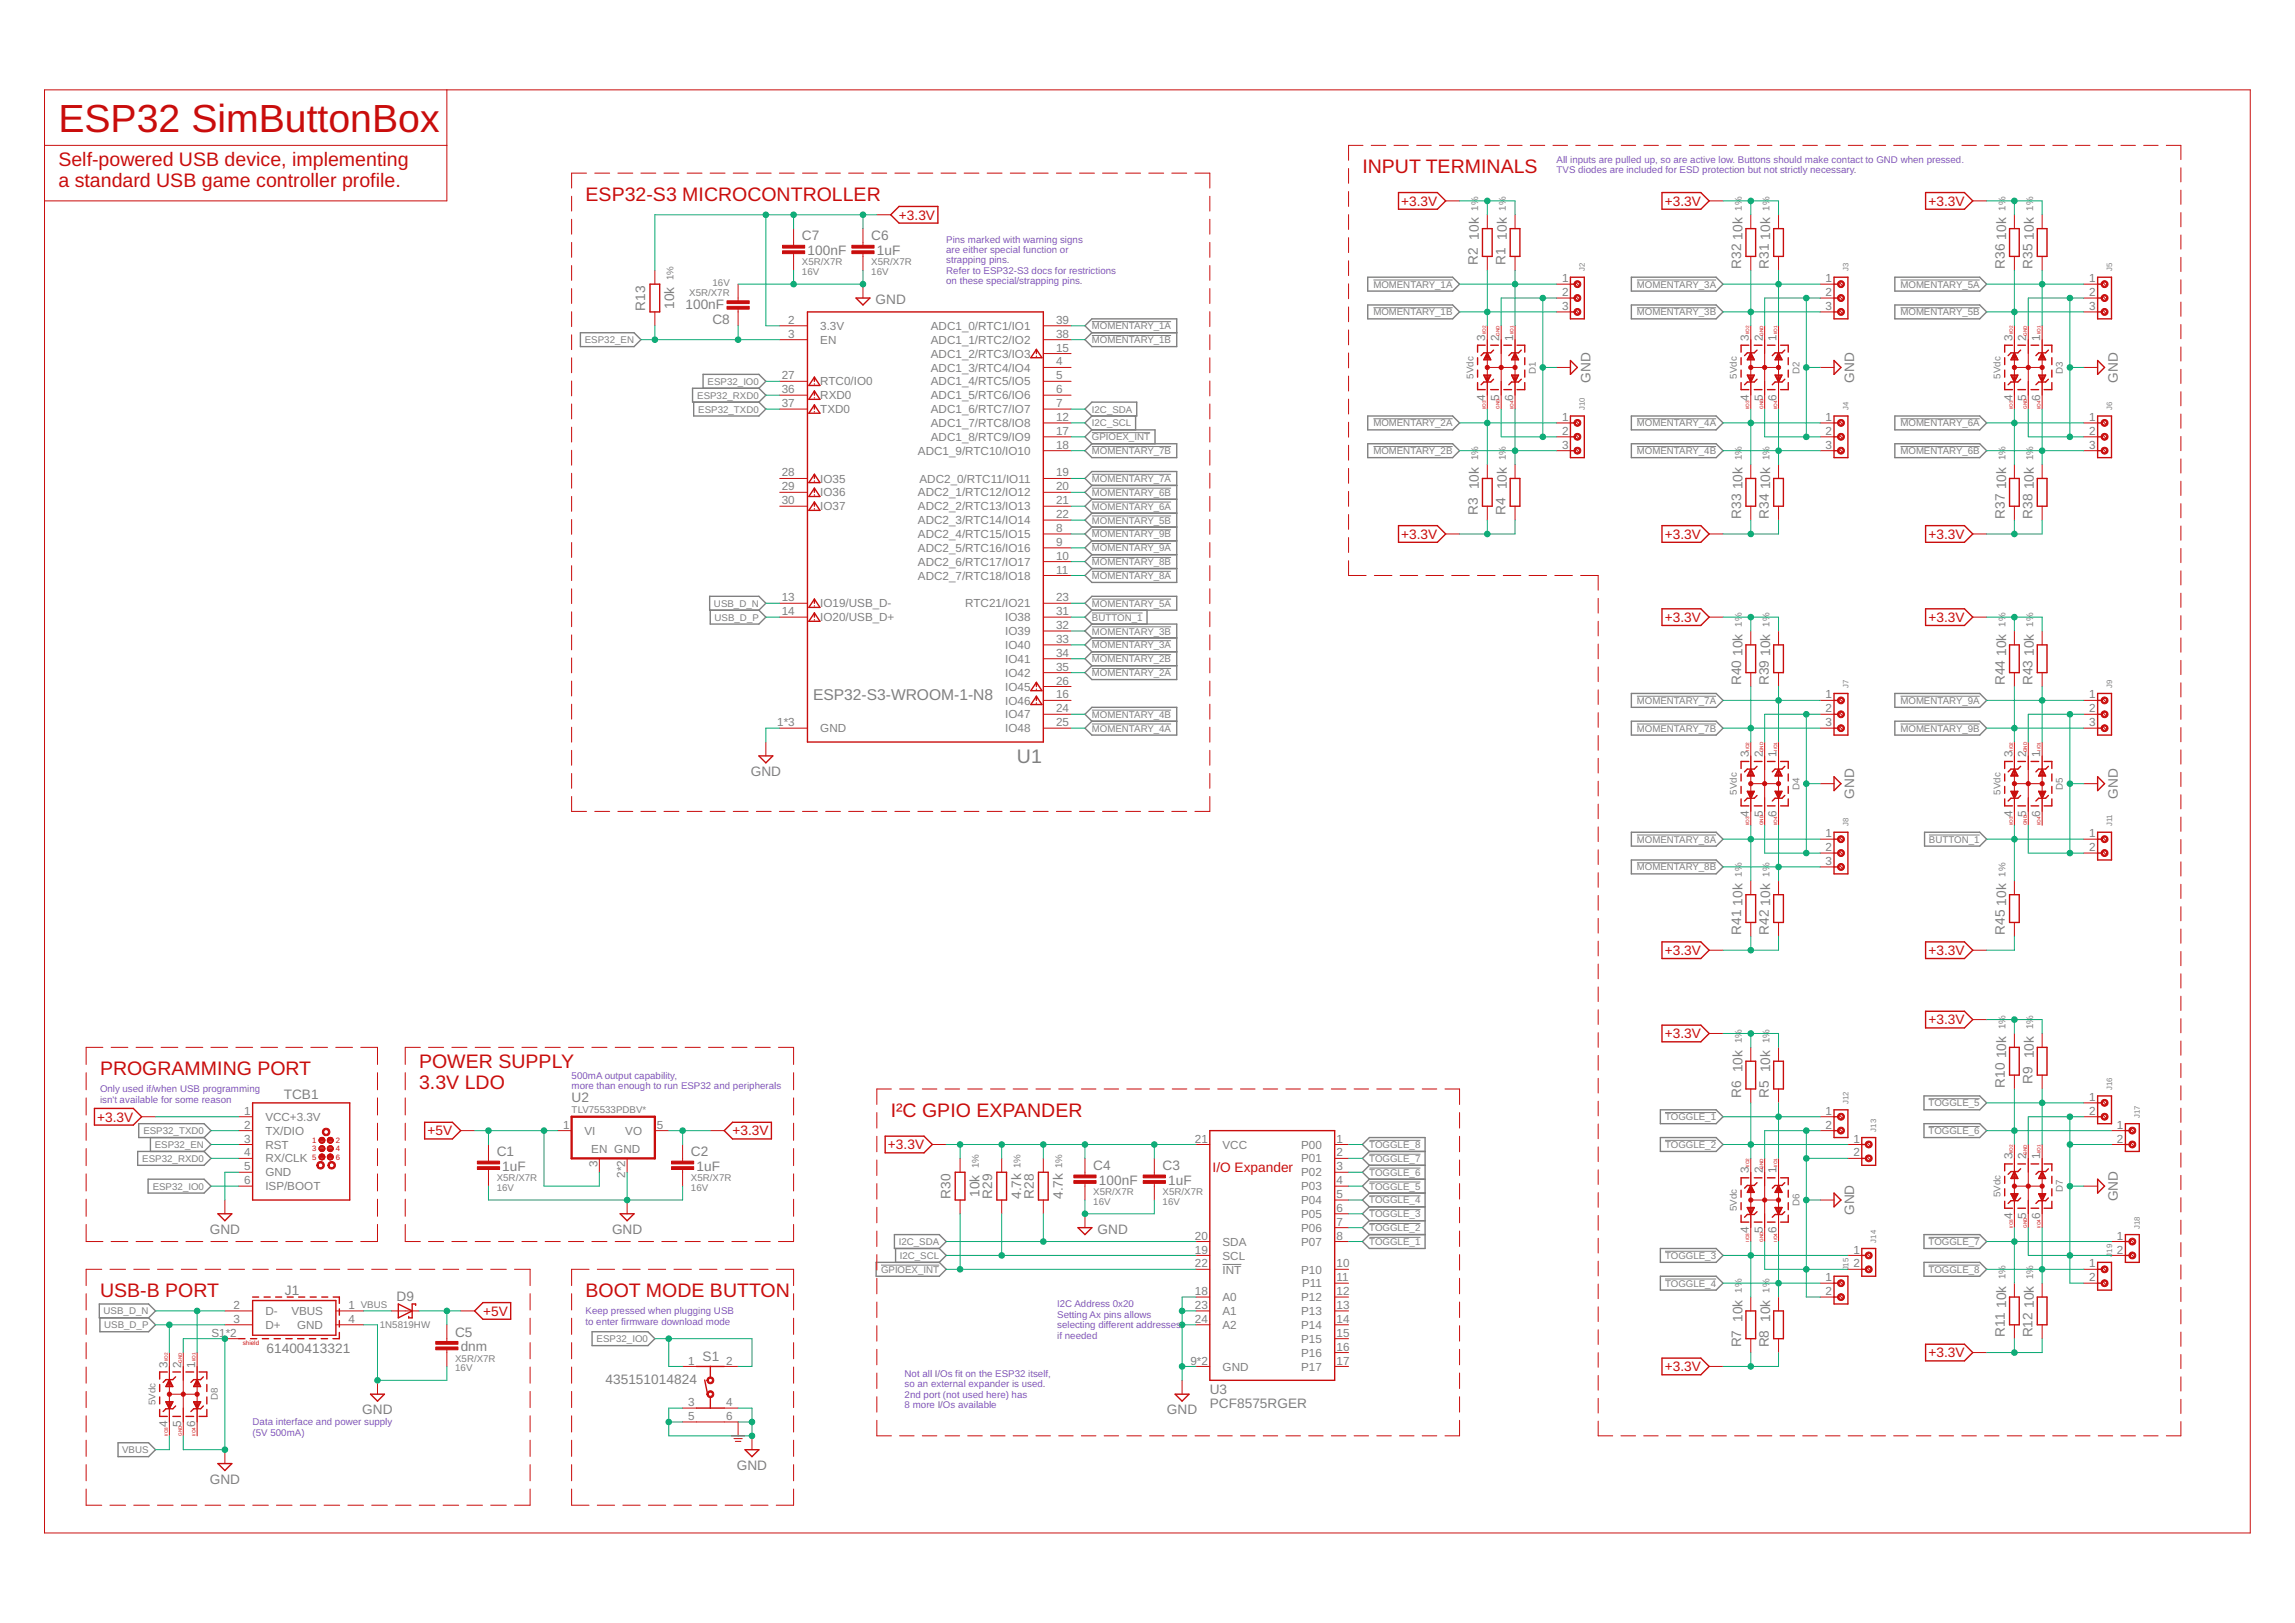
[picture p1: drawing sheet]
<svg xmlns="http://www.w3.org/2000/svg" width="420mm" height="297mm" viewBox="0 0 420 297" stroke-linecap="round" stroke-linejoin="round" font-family="sans-serif">
<defs><g id="words">
<text font-size="7.2" fill="#c90d0c" x="10.7" y="24.1">ESP32 SimButtonBox</text>
<g font-size="3.6" fill="#c90d0c">
<text x="10.7" y="30.4">Self-powered USB device, implementing</text>
<text x="10.7" y="34.2">a standard USB game controller profile.</text>
<text x="249.4" y="31.7">INPUT TERMINALS</text>
<text x="107.2" y="36.8">ESP32-S3 MICROCONTROLLER</text>
<text x="18.3" y="196.8">PROGRAMMING PORT</text>
<text x="76.7" y="195.5">POWER SUPPLY</text>
<text x="76.7" y="199.3">3.3V LDO</text>
<text x="163.1" y="204.4">I²C GPIO EXPANDER</text>
<text x="18.3" y="237.4">USB-B PORT</text>
<text x="107.2" y="237.4">BOOT MODE BUTTON</text>
</g>
<text font-size="3.6" fill="#808080" x="186.2" y="139.6">U1</text>
<text font-size="2.9" fill="#808080" x="148.8" y="128.2">ESP32-S3-WROOM-1-N8</text>
<g font-size="2.5" fill="#c90d0c">
<text x="164.6" y="40.2">+3.3V</text>
<text x="256.5" y="37.7">+3.3V</text>
<text x="304.8" y="37.7">+3.3V</text>
<text x="353" y="37.7">+3.3V</text>
<text x="256.5" y="98.6">+3.3V</text>
<text x="304.8" y="98.6">+3.3V</text>
<text x="353" y="98.6">+3.3V</text>
<text x="304.8" y="113.8">+3.3V</text>
<text x="353" y="113.8">+3.3V</text>
<text x="304.8" y="174.8">+3.3V</text>
<text x="353" y="174.8">+3.3V</text>
<text x="304.8" y="190">+3.3V</text>
<text x="353" y="187.5">+3.3V</text>
<text x="17.8" y="205.3">+3.3V</text>
<text x="78.2" y="207.8">+5V</text>
<text x="134.1" y="207.8">+3.3V</text>
<text x="162.6" y="210.3">+3.3V</text>
<text x="222" y="214.5">I/O Expander</text>
<text x="88.4" y="240.8">+5V</text>
<text x="304.8" y="251">+3.3V</text>
<text x="353" y="248.4">+3.3V</text>
</g>
<g font-size="2.5" fill="#808080">
<text x="146.8" y="44">C7</text>
<text x="147.8" y="46.7">100nF</text>
<text x="159.5" y="44">C6</text>
<text x="160.5" y="46.7">1uF</text>
<text x="270.8" y="43.9" transform="rotate(-90 270.8 43.9)">10k</text>
<text x="275.8" y="43.9" transform="rotate(-90 275.8 43.9)">10k</text>
<text x="319" y="43.9" transform="rotate(-90 319 43.9)">10k</text>
<text x="324.1" y="43.9" transform="rotate(-90 324.1 43.9)">10k</text>
<text x="367.3" y="43.9" transform="rotate(-90 367.3 43.9)">10k</text>
<text x="372.3" y="43.9" transform="rotate(-90 372.3 43.9)">10k</text>
<text x="270.5" y="48.5" transform="rotate(-90 270.5 48.5)">R2</text>
<text x="275.6" y="48.5" transform="rotate(-90 275.6 48.5)">R1</text>
<text x="318.8" y="49.2" transform="rotate(-90 318.8 49.2)">R32</text>
<text x="323.9" y="49.2" transform="rotate(-90 323.9 49.2)">R31</text>
<text x="367" y="49.2" transform="rotate(-90 367 49.2)">R36</text>
<text x="372.1" y="49.2" transform="rotate(-90 372.1 49.2)">R35</text>
<text x="118.1" y="56.8" transform="rotate(-90 118.1 56.8)">R13</text>
<text x="123.5" y="56.6" transform="rotate(-90 123.5 56.6)">10k</text>
<text x="125.5" y="56.6">100nF</text>
<text x="130.4" y="59.2">C8</text>
<text x="160.3" y="55.7">GND</text>
<text x="291.2" y="70" transform="rotate(-90 291.2 70)">GND</text>
<text x="339.5" y="70" transform="rotate(-90 339.5 70)">GND</text>
<text x="387.7" y="70" transform="rotate(-90 387.7 70)">GND</text>
<text x="270.8" y="89.6" transform="rotate(-90 270.8 89.6)">10k</text>
<text x="275.8" y="89.6" transform="rotate(-90 275.8 89.6)">10k</text>
<text x="319" y="89.6" transform="rotate(-90 319 89.6)">10k</text>
<text x="324.1" y="89.6" transform="rotate(-90 324.1 89.6)">10k</text>
<text x="367.3" y="89.6" transform="rotate(-90 367.3 89.6)">10k</text>
<text x="372.3" y="89.6" transform="rotate(-90 372.3 89.6)">10k</text>
<text x="270.5" y="94.2" transform="rotate(-90 270.5 94.2)">R3</text>
<text x="275.6" y="94.2" transform="rotate(-90 275.6 94.2)">R4</text>
<text x="318.8" y="94.9" transform="rotate(-90 318.8 94.9)">R33</text>
<text x="323.9" y="94.9" transform="rotate(-90 323.9 94.9)">R34</text>
<text x="367" y="94.9" transform="rotate(-90 367 94.9)">R37</text>
<text x="372.1" y="94.9" transform="rotate(-90 372.1 94.9)">R38</text>
<text x="318.8" y="125.4" transform="rotate(-90 318.8 125.4)">R40</text>
<text x="319" y="120" transform="rotate(-90 319 120)">10k</text>
<text x="323.9" y="125.4" transform="rotate(-90 323.9 125.4)">R39</text>
<text x="324.1" y="120" transform="rotate(-90 324.1 120)">10k</text>
<text x="367" y="125.4" transform="rotate(-90 367 125.4)">R44</text>
<text x="367.3" y="120" transform="rotate(-90 367.3 120)">10k</text>
<text x="372.1" y="125.4" transform="rotate(-90 372.1 125.4)">R43</text>
<text x="372.3" y="120" transform="rotate(-90 372.3 120)">10k</text>
<text x="137.4" y="142">GND</text>
<text x="339.5" y="146.2" transform="rotate(-90 339.5 146.2)">GND</text>
<text x="387.7" y="146.2" transform="rotate(-90 387.7 146.2)">GND</text>
<text x="319" y="165.8" transform="rotate(-90 319 165.8)">10k</text>
<text x="324.1" y="165.8" transform="rotate(-90 324.1 165.8)">10k</text>
<text x="367.3" y="165.8" transform="rotate(-90 367.3 165.8)">10k</text>
<text x="318.8" y="171.1" transform="rotate(-90 318.8 171.1)">R41</text>
<text x="323.9" y="171.1" transform="rotate(-90 323.9 171.1)">R42</text>
<text x="367" y="171.1" transform="rotate(-90 367 171.1)">R45</text>
<text x="319" y="196.2" transform="rotate(-90 319 196.2)">10k</text>
<text x="324.1" y="196.2" transform="rotate(-90 324.1 196.2)">10k</text>
<text x="367.3" y="193.7" transform="rotate(-90 367.3 193.7)">10k</text>
<text x="372.3" y="193.7" transform="rotate(-90 372.3 193.7)">10k</text>
<text x="51.9" y="201.1">TCB1</text>
<text x="104.7" y="201.7">U2</text>
<text x="318.8" y="200.9" transform="rotate(-90 318.8 200.9)">R6</text>
<text x="323.9" y="200.9" transform="rotate(-90 323.9 200.9)">R5</text>
<text x="367" y="199" transform="rotate(-90 367 199)">R10</text>
<text x="372.1" y="198.3" transform="rotate(-90 372.1 198.3)">R9</text>
<text x="90.9" y="211.6">C1</text>
<text x="92" y="214.3">1uF</text>
<text x="126.5" y="211.6">C2</text>
<text x="127.5" y="214.3">1uF</text>
<text x="200.2" y="214.2">C4</text>
<text x="212.8" y="214.2">C3</text>
<text x="174" y="219.4" transform="rotate(-90 174 219.4)">R30</text>
<text x="179.3" y="219.1" transform="rotate(-90 179.3 219.1)">10k</text>
<text x="181.6" y="219.4" transform="rotate(-90 181.6 219.4)">R29</text>
<text x="186.9" y="219.4" transform="rotate(-90 186.9 219.4)">4.7k</text>
<text x="189.3" y="219.4" transform="rotate(-90 189.3 219.4)">R28</text>
<text x="194.6" y="219.4" transform="rotate(-90 194.6 219.4)">4.7k</text>
<text x="201.2" y="216.8">100nF</text>
<text x="213.9" y="216.8">1uF</text>
<text x="387.7" y="219.8" transform="rotate(-90 387.7 219.8)">GND</text>
<text x="38.4" y="225.8">GND</text>
<text x="112" y="225.8">GND</text>
<text x="200.9" y="225.8">GND</text>
<text x="339.5" y="222.4" transform="rotate(-90 339.5 222.4)">GND</text>
<text x="52.2" y="237">J1</text>
<text x="72.6" y="238">D9</text>
<text x="367.3" y="239.4" transform="rotate(-90 367.3 239.4)">10k</text>
<text x="372.3" y="239.4" transform="rotate(-90 372.3 239.4)">10k</text>
<text x="83.3" y="244.6">C5</text>
<text x="319" y="241.9" transform="rotate(-90 319 241.9)">10k</text>
<text x="324.1" y="241.9" transform="rotate(-90 324.1 241.9)">10k</text>
<text x="367" y="244.7" transform="rotate(-90 367 244.7)">R11</text>
<text x="372.1" y="244.8" transform="rotate(-90 372.1 244.8)">R12</text>
<text x="48.8" y="247.5">61400413321</text>
<text x="84.3" y="247.3">dnm</text>
<text x="128.6" y="249.1">S1</text>
<text x="318.8" y="246.6" transform="rotate(-90 318.8 246.6)">R7</text>
<text x="323.9" y="246.6" transform="rotate(-90 323.9 246.6)">R8</text>
<text x="110.8" y="253.3">435151014824</text>
<text x="221.5" y="257.7">PCF8575RGER</text>
<text x="221.5" y="255.2">U3</text>
<text x="66.3" y="258.9">GND</text>
<text x="213.6" y="258.9">GND</text>
<text x="134.9" y="269">GND</text>
<text x="38.4" y="271.5">GND</text>
</g>
<g font-size="2.1" fill="#808080">
<text x="286" y="51.6">1</text>
<text x="334.2" y="51.6">1</text>
<text x="382.5" y="51.6">1</text>
<text x="144.3" y="59.3">2</text>
<text x="193.3" y="59.3">39</text>
<text x="286" y="54.2">2</text>
<text x="286" y="56.7">3</text>
<text x="334.2" y="54.2">2</text>
<text x="334.2" y="56.7">3</text>
<text x="382.5" y="54.2">2</text>
<text x="382.5" y="56.7">3</text>
<text x="144.3" y="61.8">3</text>
<text x="150.2" y="60.4">3.3V</text>
<text x="150.2" y="62.9">EN</text>
<text x="170.4" y="62.9">ADC1_1/RTC2/IO2</text>
<text x="170.4" y="60.4">ADC1_0/RTC1/IO1</text>
<text x="170.4" y="65.5">ADC1_2/RTC3/IO3</text>
<text x="193.3" y="61.8">38</text>
<text x="193.3" y="64.3">15</text>
<text x="271.9" y="62.4" transform="rotate(-90 271.9 62.4)">3</text>
<text x="274.5" y="62.4" transform="rotate(-90 274.5 62.4)">2</text>
<text x="277" y="62.4" transform="rotate(-90 277 62.4)">1</text>
<text x="320.2" y="62.4" transform="rotate(-90 320.2 62.4)">3</text>
<text x="322.7" y="62.4" transform="rotate(-90 322.7 62.4)">2</text>
<text x="325.3" y="62.4" transform="rotate(-90 325.3 62.4)">1</text>
<text x="368.4" y="62.4" transform="rotate(-90 368.4 62.4)">3</text>
<text x="371" y="62.4" transform="rotate(-90 371 62.4)">2</text>
<text x="373.5" y="62.4" transform="rotate(-90 373.5 62.4)">1</text>
<text x="143.1" y="69.4">27</text>
<text x="143.1" y="72">36</text>
<text x="150.2" y="70.5">RTC0/IO0</text>
<text x="170.4" y="68">ADC1_3/RTC4/IO4</text>
<text x="170.4" y="70.5">ADC1_4/RTC5/IO5</text>
<text x="193.3" y="66.9">4</text>
<text x="193.3" y="69.4">5</text>
<text x="193.3" y="72">6</text>
<text x="143.1" y="74.5">37</text>
<text x="150.2" y="73.1">RXD0</text>
<text x="150.2" y="75.6">TXD0</text>
<text x="170.4" y="73.1">ADC1_5/RTC6/IO6</text>
<text x="170.4" y="75.6">ADC1_6/RTC7/IO7</text>
<text x="193.3" y="74.5">7</text>
<text x="193.3" y="77">12</text>
<text x="271.9" y="73.3" transform="rotate(-90 271.9 73.3)">4</text>
<text x="274.5" y="73.3" transform="rotate(-90 274.5 73.3)">5</text>
<text x="277" y="73.3" transform="rotate(-90 277 73.3)">6</text>
<text x="286" y="77">1</text>
<text x="320.2" y="73.3" transform="rotate(-90 320.2 73.3)">4</text>
<text x="322.7" y="73.3" transform="rotate(-90 322.7 73.3)">5</text>
<text x="325.3" y="73.3" transform="rotate(-90 325.3 73.3)">6</text>
<text x="334.2" y="77">1</text>
<text x="368.4" y="73.3" transform="rotate(-90 368.4 73.3)">4</text>
<text x="371" y="73.3" transform="rotate(-90 371 73.3)">5</text>
<text x="373.5" y="73.3" transform="rotate(-90 373.5 73.3)">6</text>
<text x="382.5" y="77">1</text>
<text x="168.1" y="83.2">ADC1_9/RTC10/IO10</text>
<text x="170.4" y="78.2">ADC1_7/RTC8/IO8</text>
<text x="170.4" y="80.7">ADC1_8/RTC9/IO9</text>
<text x="193.3" y="79.6">17</text>
<text x="193.3" y="82.1">18</text>
<text x="286" y="79.6">2</text>
<text x="286" y="82.1">3</text>
<text x="334.2" y="79.6">2</text>
<text x="334.2" y="82.1">3</text>
<text x="382.5" y="79.6">2</text>
<text x="382.5" y="82.1">3</text>
<text x="143.1" y="87.2">28</text>
<text x="143.1" y="89.7">29</text>
<text x="150.2" y="88.3">IO35</text>
<text x="168.4" y="88.3">ADC2_0/RTC11/IO11</text>
<text x="193.3" y="87.2">19</text>
<text x="193.3" y="89.7">20</text>
<text x="143.1" y="92.3">30</text>
<text x="150.2" y="90.9">IO36</text>
<text x="150.2" y="93.4">IO37</text>
<text x="168.1" y="93.4">ADC2_2/RTC13/IO13</text>
<text x="168.1" y="90.9">ADC2_1/RTC12/IO12</text>
<text x="168.1" y="95.9">ADC2_3/RTC14/IO14</text>
<text x="193.3" y="92.3">21</text>
<text x="193.3" y="94.8">22</text>
<text x="168.1" y="101">ADC2_5/RTC16/IO16</text>
<text x="168.1" y="98.5">ADC2_4/RTC15/IO15</text>
<text x="193.3" y="99.9">9</text>
<text x="193.3" y="97.4">8</text>
<text x="168.1" y="103.6">ADC2_6/RTC17/IO17</text>
<text x="168.1" y="106.1">ADC2_7/RTC18/IO18</text>
<text x="193.3" y="102.4">10</text>
<text x="193.3" y="105">11</text>
<text x="143.1" y="110.1">13</text>
<text x="143.1" y="112.6">14</text>
<text x="150.2" y="111.2">IO19/USB_D-</text>
<text x="150.2" y="113.7">IO20/USB_D+</text>
<text x="176.7" y="111.2">RTC21/IO21</text>
<text x="184" y="113.7">IO38</text>
<text x="193.3" y="110.1">23</text>
<text x="193.3" y="112.6">31</text>
<text x="184" y="116.3">IO39</text>
<text x="184" y="118.8">IO40</text>
<text x="193.3" y="115.1">32</text>
<text x="193.3" y="117.7">33</text>
<text x="184" y="121.3">IO41</text>
<text x="184" y="123.9">IO42</text>
<text x="193.3" y="125.3">26</text>
<text x="193.3" y="120.2">34</text>
<text x="193.3" y="122.8">35</text>
<text x="184" y="126.4">IO45</text>
<text x="184" y="129">IO46</text>
<text x="184" y="131.5">IO47</text>
<text x="193.3" y="127.8">16</text>
<text x="193.3" y="130.4">24</text>
<text x="334.2" y="127.8">1</text>
<text x="334.2" y="130.4">2</text>
<text x="382.5" y="127.8">1</text>
<text x="382.5" y="130.4">2</text>
<text x="142.3" y="132.9">1*3</text>
<text x="150.2" y="134">GND</text>
<text x="184" y="134">IO48</text>
<text x="193.3" y="132.9">25</text>
<text x="334.2" y="132.9">3</text>
<text x="382.5" y="132.9">3</text>
<text x="320.2" y="138.6" transform="rotate(-90 320.2 138.6)">3</text>
<text x="322.7" y="138.6" transform="rotate(-90 322.7 138.6)">2</text>
<text x="325.3" y="138.6" transform="rotate(-90 325.3 138.6)">1</text>
<text x="368.4" y="138.6" transform="rotate(-90 368.4 138.6)">3</text>
<text x="371" y="138.6" transform="rotate(-90 371 138.6)">2</text>
<text x="373.5" y="138.6" transform="rotate(-90 373.5 138.6)">1</text>
<text x="320.2" y="149.5" transform="rotate(-90 320.2 149.5)">4</text>
<text x="322.7" y="149.5" transform="rotate(-90 322.7 149.5)">5</text>
<text x="325.3" y="149.5" transform="rotate(-90 325.3 149.5)">6</text>
<text x="368.4" y="149.5" transform="rotate(-90 368.4 149.5)">4</text>
<text x="371" y="149.5" transform="rotate(-90 371 149.5)">5</text>
<text x="373.5" y="149.5" transform="rotate(-90 373.5 149.5)">6</text>
<text x="334.2" y="153.2">1</text>
<text x="334.2" y="155.8">2</text>
<text x="382.5" y="153.2">1</text>
<text x="382.5" y="155.8">2</text>
<text x="334.2" y="158.3">3</text>
<text x="382.5" y="201.5">1</text>
<text x="44.7" y="204">1</text>
<text x="44.7" y="206.6">2</text>
<text x="44.7" y="209.1">3</text>
<text x="48.6" y="205.1">VCC+3.3V</text>
<text x="48.6" y="207.7">TX/DIO</text>
<text x="103.1" y="206.6">1</text>
<text x="107" y="207.7">VI</text>
<text x="114.5" y="207.7">VO</text>
<text x="120.3" y="206.6">5</text>
<text x="218.8" y="209.1">21</text>
<text x="244.7" y="209.1">1</text>
<text x="334.2" y="204">1</text>
<text x="334.2" y="206.6">2</text>
<text x="339.3" y="209.1">1</text>
<text x="382.5" y="204">2</text>
<text x="387.6" y="206.6">1</text>
<text x="387.6" y="209.1">2</text>
<text x="44.7" y="211.6">4</text>
<text x="44.7" y="214.2">5</text>
<text x="48.6" y="210.2">RST</text>
<text x="48.6" y="212.8">RX/CLK</text>
<text x="48.6" y="215.3">GND</text>
<text x="108.3" y="211">EN GND</text>
<text x="109.4" y="213.5" transform="rotate(-90 109.4 213.5)">3</text>
<text x="114.5" y="215.5" transform="rotate(-90 114.5 215.5)">2*2</text>
<text x="223.8" y="210.2">VCC</text>
<text x="238.2" y="215.3">P02</text>
<text x="238.2" y="212.8">P01</text>
<text x="238.2" y="210.2">P00</text>
<text x="244.7" y="214.2">3</text>
<text x="244.7" y="211.6">2</text>
<text x="320.2" y="214.7" transform="rotate(-90 320.2 214.7)">3</text>
<text x="322.7" y="214.7" transform="rotate(-90 322.7 214.7)">2</text>
<text x="325.3" y="214.7" transform="rotate(-90 325.3 214.7)">1</text>
<text x="339.3" y="211.6">2</text>
<text x="368.4" y="212.2" transform="rotate(-90 368.4 212.2)">3</text>
<text x="371" y="212.2" transform="rotate(-90 371 212.2)">2</text>
<text x="373.5" y="212.2" transform="rotate(-90 373.5 212.2)">1</text>
<text x="44.7" y="216.7">6</text>
<text x="48.6" y="217.8">ISP/BOOT</text>
<text x="238.2" y="220.4">P04</text>
<text x="238.2" y="217.8">P03</text>
<text x="244.7" y="221.8">6</text>
<text x="244.7" y="219.3">5</text>
<text x="244.7" y="216.7">4</text>
<text x="218.8" y="226.9">20</text>
<text x="223.8" y="228">SDA</text>
<text x="238.2" y="228">P07</text>
<text x="238.2" y="225.5">P06</text>
<text x="238.2" y="222.9">P05</text>
<text x="244.7" y="226.9">8</text>
<text x="244.7" y="224.3">7</text>
<text x="320.2" y="225.7" transform="rotate(-90 320.2 225.7)">4</text>
<text x="322.7" y="225.7" transform="rotate(-90 322.7 225.7)">5</text>
<text x="325.3" y="225.7" transform="rotate(-90 325.3 225.7)">6</text>
<text x="368.4" y="223.1" transform="rotate(-90 368.4 223.1)">4</text>
<text x="371" y="223.1" transform="rotate(-90 371 223.1)">5</text>
<text x="373.5" y="223.1" transform="rotate(-90 373.5 223.1)">6</text>
<text x="387.6" y="226.9">1</text>
<text x="218.8" y="229.4">19</text>
<text x="218.8" y="232">22</text>
<text x="223.8" y="230.5">SCL</text>
<text x="223.8" y="233.1">INT</text>
<text x="238.2" y="233.1">P10</text>
<text x="244.7" y="232">10</text>
<text x="339.3" y="229.4">1</text>
<text x="339.3" y="232">2</text>
<text x="382.5" y="232">1</text>
<text x="387.6" y="229.4">2</text>
<text x="42.7" y="239.6">2</text>
<text x="63.8" y="239.6">1</text>
<text x="218.8" y="237">18</text>
<text x="218.8" y="239.6">23</text>
<text x="223.8" y="238.2">A0</text>
<text x="238.2" y="238.2">P12</text>
<text x="238.4" y="235.6">P11</text>
<text x="244.7" y="239.6">13</text>
<text x="244.7" y="237">12</text>
<text x="244.7" y="234.5">11</text>
<text x="334.2" y="234.5">1</text>
<text x="334.2" y="237">2</text>
<text x="382.5" y="234.5">2</text>
<text x="38.7" y="244.7">S1*2</text>
<text x="42.7" y="242.1">3</text>
<text x="48.6" y="243.2">D+</text>
<text x="48.6" y="240.7">D-</text>
<text x="53.3" y="240.7">VBUS</text>
<text x="54.4" y="243.2">GND</text>
<text x="63.8" y="242.1">4</text>
<text x="218.8" y="242.1">24</text>
<text x="223.8" y="240.7">A1</text>
<text x="223.8" y="243.2">A2</text>
<text x="238.2" y="245.8">P15</text>
<text x="238.2" y="243.2">P14</text>
<text x="238.2" y="240.7">P13</text>
<text x="244.7" y="244.7">15</text>
<text x="244.7" y="242.1">14</text>
<text x="30.7" y="250.3" transform="rotate(-90 30.7 250.3)">3</text>
<text x="33.2" y="250.3" transform="rotate(-90 33.2 250.3)">2</text>
<text x="35.7" y="250.3" transform="rotate(-90 35.7 250.3)">1</text>
<text x="126" y="249.7">1</text>
<text x="133" y="249.7">2</text>
<text x="217.9" y="249.7">9*2</text>
<text x="223.8" y="250.9">GND</text>
<text x="238.2" y="250.9">P17</text>
<text x="238.2" y="248.3">P16</text>
<text x="244.7" y="249.7">17</text>
<text x="244.7" y="247.2">16</text>
<text x="126" y="257.4">3</text>
<text x="133" y="257.4">4</text>
<text x="30.7" y="261.2" transform="rotate(-90 30.7 261.2)">4</text>
<text x="33.2" y="261.2" transform="rotate(-90 33.2 261.2)">5</text>
<text x="35.7" y="261.2" transform="rotate(-90 35.7 261.2)">6</text>
<text x="126" y="259.9">5</text>
<text x="133" y="259.9">6</text>
</g>
<g font-size="1.8" fill="#8252c2">
<text x="285" y="29.8">All inputs are pulled up, so are active low. Buttons should make contact to GND when pressed.</text>
<text x="285" y="31.7">TVS diodes are included for ESD protection but not strictly necessary.</text>
<text x="173.2" y="44.4">Pins marked with warning signs</text>
<text x="173.2" y="46.3">are either special function or</text>
<text x="173.2" y="48.2">strapping pins.</text>
<text x="173.2" y="50.1">Refer to ESP32-S3 docs for restrictions</text>
<text x="173.2" y="52">on these special/strapping pins.</text>
<text x="104.7" y="197.4">500mA output capability,</text>
<text x="18.3" y="199.9">Only used if/when USB programming</text>
<text x="18.3" y="201.8">isn't available for some reason</text>
<text x="104.7" y="199.3">more than enough to run ESP32 and peripherals</text>
<text x="193.5" y="239.3">I2C Address 0x20</text>
<text x="107.2" y="240.6">Keep pressed when plugging USB</text>
<text x="107.2" y="242.5">to enter firmware download mode</text>
<text x="193.5" y="241.2">Setting Ax pins allows</text>
<text x="193.5" y="243.1">selecting different addresses</text>
<text x="193.5" y="245">if needed</text>
<text x="165.6" y="252">Not all I/Os fit on the ESP32 itself,</text>
<text x="165.6" y="253.9">so an external expander is used.</text>
<text x="165.6" y="255.8">2nd port (not used here) has</text>
<text x="165.6" y="257.7">8 more I/Os available</text>
<text x="46.2" y="260.9">Data interface and power supply</text>
<text x="46.2" y="262.8">(5V 500mA)</text>
</g>
<g font-size="1.8" fill="#808080">
<text x="270.6" y="38.5" transform="rotate(-90 270.6 38.5)">1%</text>
<text x="275.7" y="38.5" transform="rotate(-90 275.7 38.5)">1%</text>
<text x="318.9" y="38.5" transform="rotate(-90 318.9 38.5)">1%</text>
<text x="324" y="38.5" transform="rotate(-90 324 38.5)">1%</text>
<text x="367.1" y="38.5" transform="rotate(-90 367.1 38.5)">1%</text>
<text x="372.2" y="38.5" transform="rotate(-90 372.2 38.5)">1%</text>
<text x="123.3" y="51.2" transform="rotate(-90 123.3 51.2)">1%</text>
<text x="130.4" y="52.4">16V</text>
<text x="146.8" y="50.4">16V</text>
<text x="146.8" y="48.6">X5R/X7R</text>
<text x="159.5" y="50.4">16V</text>
<text x="159.5" y="48.6">X5R/X7R</text>
<text x="251.4" y="52.6">MOMENTARY_1A</text>
<text x="299.7" y="52.6">MOMENTARY_3A</text>
<text x="347.9" y="52.6">MOMENTARY_5A</text>
<text x="126.2" y="54.2">X5R/X7R</text>
<text x="251.4" y="57.7">MOMENTARY_1B</text>
<text x="299.7" y="57.7">MOMENTARY_3B</text>
<text x="347.9" y="57.7">MOMENTARY_5B</text>
<text x="107.1" y="62.8">ESP32_EN</text>
<text x="199.9" y="60.3">MOMENTARY_1A</text>
<text x="199.9" y="62.8">MOMENTARY_1B</text>
<text x="129.5" y="70.4">ESP32_IO0</text>
<text x="269.7" y="69.3" transform="rotate(-90 269.7 69.3)">5Vdc</text>
<text x="281.2" y="68.4" transform="rotate(-90 281.2 68.4)">D1</text>
<text x="318" y="69.3" transform="rotate(-90 318 69.3)">5Vdc</text>
<text x="329.4" y="68.4" transform="rotate(-90 329.4 68.4)">D2</text>
<text x="366.2" y="69.3" transform="rotate(-90 366.2 69.3)">5Vdc</text>
<text x="377.7" y="68.4" transform="rotate(-90 377.7 68.4)">D3</text>
<text x="127.6" y="73">ESP32_RXD0</text>
<text x="127.8" y="75.5">ESP32_TXD0</text>
<text x="199.9" y="75.5">I2C_SDA</text>
<text x="199.9" y="78">I2C_SCL</text>
<text x="199.9" y="80.6">GPIOEX_INT</text>
<text x="199.9" y="83.1">MOMENTARY_7B</text>
<text x="251.4" y="78">MOMENTARY_2A</text>
<text x="251.4" y="83.1">MOMENTARY_2B</text>
<text x="299.7" y="78">MOMENTARY_4A</text>
<text x="299.7" y="83.1">MOMENTARY_4B</text>
<text x="347.9" y="78">MOMENTARY_6A</text>
<text x="347.9" y="83.1">MOMENTARY_6B</text>
<text x="199.9" y="88.2">MOMENTARY_7A</text>
<text x="270.6" y="84.3" transform="rotate(-90 270.6 84.3)">1%</text>
<text x="275.7" y="84.3" transform="rotate(-90 275.7 84.3)">1%</text>
<text x="318.9" y="84.3" transform="rotate(-90 318.9 84.3)">1%</text>
<text x="324" y="84.3" transform="rotate(-90 324 84.3)">1%</text>
<text x="367.1" y="84.3" transform="rotate(-90 367.1 84.3)">1%</text>
<text x="372.2" y="84.3" transform="rotate(-90 372.2 84.3)">1%</text>
<text x="199.9" y="95.8">MOMENTARY_5B</text>
<text x="199.9" y="93.3">MOMENTARY_6A</text>
<text x="199.9" y="90.7">MOMENTARY_6B</text>
<text x="199.9" y="98.4">MOMENTARY_9B</text>
<text x="199.9" y="100.9">MOMENTARY_9A</text>
<text x="199.9" y="106">MOMENTARY_8A</text>
<text x="199.9" y="103.4">MOMENTARY_8B</text>
<text x="130.7" y="111">USB_D_N</text>
<text x="130.8" y="113.6">USB_D_P</text>
<text x="199.9" y="111">MOMENTARY_5A</text>
<text x="199.9" y="113.6">BUTTON_1</text>
<text x="199.9" y="118.7">MOMENTARY_3A</text>
<text x="199.9" y="116.1">MOMENTARY_3B</text>
<text x="318.9" y="114.7" transform="rotate(-90 318.9 114.7)">1%</text>
<text x="324" y="114.7" transform="rotate(-90 324 114.7)">1%</text>
<text x="367.1" y="114.7" transform="rotate(-90 367.1 114.7)">1%</text>
<text x="372.2" y="114.7" transform="rotate(-90 372.2 114.7)">1%</text>
<text x="199.9" y="123.7">MOMENTARY_2A</text>
<text x="199.9" y="121.2">MOMENTARY_2B</text>
<text x="199.9" y="131.4">MOMENTARY_4B</text>
<text x="299.7" y="128.8">MOMENTARY_7A</text>
<text x="347.9" y="128.8">MOMENTARY_9A</text>
<text x="199.9" y="133.9">MOMENTARY_4A</text>
<text x="299.7" y="133.9">MOMENTARY_7B</text>
<text x="347.9" y="133.9">MOMENTARY_9B</text>
<text x="318" y="145.5" transform="rotate(-90 318 145.5)">5Vdc</text>
<text x="329.4" y="144.6" transform="rotate(-90 329.4 144.6)">D4</text>
<text x="366.2" y="145.5" transform="rotate(-90 366.2 145.5)">5Vdc</text>
<text x="377.7" y="144.6" transform="rotate(-90 377.7 144.6)">D5</text>
<text x="299.7" y="154.2">MOMENTARY_8A</text>
<text x="353.1" y="154.2">BUTTON_1</text>
<text x="299.7" y="159.3">MOMENTARY_8B</text>
<text x="318.9" y="160.4" transform="rotate(-90 318.9 160.4)">1%</text>
<text x="324" y="160.4" transform="rotate(-90 324 160.4)">1%</text>
<text x="367.1" y="160.4" transform="rotate(-90 367.1 160.4)">1%</text>
<text x="318.9" y="190.9" transform="rotate(-90 318.9 190.9)">1%</text>
<text x="324" y="190.9" transform="rotate(-90 324 190.9)">1%</text>
<text x="367.1" y="188.4" transform="rotate(-90 367.1 188.4)">1%</text>
<text x="372.2" y="188.4" transform="rotate(-90 372.2 188.4)">1%</text>
<text x="104.7" y="203.7">TLV75533PDBV*</text>
<text x="353.1" y="202.5">TOGGLE_5</text>
<text x="26.2" y="207.6">ESP32_TXD0</text>
<text x="304.8" y="205">TOGGLE_1</text>
<text x="353.1" y="207.6">TOGGLE_6</text>
<text x="26.1" y="212.6">ESP32_RXD0</text>
<text x="28.3" y="210.1">ESP32_EN</text>
<text x="179.2" y="213.8" transform="rotate(-90 179.2 213.8)">1%</text>
<text x="186.8" y="213.8" transform="rotate(-90 186.8 213.8)">1%</text>
<text x="194.4" y="213.8" transform="rotate(-90 194.4 213.8)">1%</text>
<text x="250.7" y="215.2">TOGGLE_6</text>
<text x="250.7" y="212.6">TOGGLE_7</text>
<text x="250.7" y="210.1">TOGGLE_8</text>
<text x="304.8" y="210.1">TOGGLE_2</text>
<text x="28" y="217.7">ESP32_IO0</text>
<text x="90.9" y="218">16V</text>
<text x="90.9" y="216.2">X5R/X7R</text>
<text x="126.5" y="218">16V</text>
<text x="126.5" y="216.2">X5R/X7R</text>
<text x="200.2" y="220.5">16V</text>
<text x="200.2" y="218.7">X5R/X7R</text>
<text x="212.8" y="220.5">16V</text>
<text x="212.8" y="218.7">X5R/X7R</text>
<text x="250.7" y="220.2">TOGGLE_4</text>
<text x="250.7" y="217.7">TOGGLE_5</text>
<text x="318" y="221.6" transform="rotate(-90 318 221.6)">5Vdc</text>
<text x="329.4" y="220.8" transform="rotate(-90 329.4 220.8)">D6</text>
<text x="366.2" y="219.1" transform="rotate(-90 366.2 219.1)">5Vdc</text>
<text x="377.7" y="218.2" transform="rotate(-90 377.7 218.2)">D7</text>
<text x="164.5" y="227.9">I2C_SDA</text>
<text x="250.7" y="227.9">TOGGLE_1</text>
<text x="250.7" y="225.3">TOGGLE_2</text>
<text x="250.7" y="222.8">TOGGLE_3</text>
<text x="353.1" y="227.9">TOGGLE_7</text>
<text x="161.3" y="232.9">GPIOEX_INT</text>
<text x="164.7" y="230.4">I2C_SCL</text>
<text x="304.8" y="230.4">TOGGLE_3</text>
<text x="353.1" y="232.9">TOGGLE_8</text>
<text x="66.1" y="239.4">VBUS</text>
<text x="304.8" y="235.5">TOGGLE_4</text>
<text x="318.9" y="236.6" transform="rotate(-90 318.9 236.6)">1%</text>
<text x="324" y="236.6" transform="rotate(-90 324 236.6)">1%</text>
<text x="367.1" y="234.1" transform="rotate(-90 367.1 234.1)">1%</text>
<text x="372.2" y="234.1" transform="rotate(-90 372.2 234.1)">1%</text>
<text x="19" y="240.6">USB_D_N</text>
<text x="19.1" y="243.1">USB_D_P</text>
<text x="69.5" y="243.1">1N5819HW</text>
<text x="109.2" y="245.6">ESP32_IO0</text>
<text x="83.3" y="251">16V</text>
<text x="83.3" y="249.2">X5R/X7R</text>
<text x="28.5" y="257.2" transform="rotate(-90 28.5 257.2)">5Vdc</text>
<text x="39.9" y="256.3" transform="rotate(-90 39.9 256.3)">D8</text>
<text x="22.3" y="266">VBUS</text>
</g>
<g font-size="1.4" fill="#808080">
<text x="290.2" y="49.7" transform="rotate(-90 290.2 49.7)">J2</text>
<text x="338.4" y="49.7" transform="rotate(-90 338.4 49.7)">J3</text>
<text x="386.7" y="49.7" transform="rotate(-90 386.7 49.7)">J5</text>
<text x="290.2" y="75.1" transform="rotate(-90 290.2 75.1)">J10</text>
<text x="338.4" y="75.1" transform="rotate(-90 338.4 75.1)">J4</text>
<text x="386.7" y="75.1" transform="rotate(-90 386.7 75.1)">J6</text>
<text x="338.4" y="125.9" transform="rotate(-90 338.4 125.9)">J7</text>
<text x="386.7" y="125.9" transform="rotate(-90 386.7 125.9)">J9</text>
<text x="338.4" y="151.2" transform="rotate(-90 338.4 151.2)">J8</text>
<text x="386.7" y="151.2" transform="rotate(-90 386.7 151.2)">J11</text>
<text x="338.4" y="202" transform="rotate(-90 338.4 202)">J12</text>
<text x="386.7" y="199.5" transform="rotate(-90 386.7 199.5)">J16</text>
<text x="343.5" y="207.1" transform="rotate(-90 343.5 207.1)">J13</text>
<text x="391.7" y="204.6" transform="rotate(-90 391.7 204.6)">J17</text>
<text x="343.5" y="227.4" transform="rotate(-90 343.5 227.4)">J14</text>
<text x="391.7" y="224.9" transform="rotate(-90 391.7 224.9)">J18</text>
<text x="338.4" y="232.5" transform="rotate(-90 338.4 232.5)">J15</text>
<text x="386.7" y="230" transform="rotate(-90 386.7 230)">J19</text>
</g>
<g font-size="1.4" fill="#c90d0c">
<text x="57.1" y="209.2">1</text>
<text x="61.5" y="209.2">2</text>
<text x="57.1" y="210.7">3</text>
<text x="57.1" y="212.3">5</text>
<text x="61.5" y="210.7">4</text>
<text x="61.5" y="212.3">6</text>
</g>
<text font-size="1.1" fill="#c90d0c" x="44.5" y="246.1">shield</text>
<g font-size=".8" fill="#c90d0c">
<text x="272" y="61.2" transform="rotate(-90 272 61.2)">I/O2</text>
<text x="274.5" y="61.5" transform="rotate(-90 274.5 61.5)">GND</text>
<text x="277.1" y="61.2" transform="rotate(-90 277.1 61.2)">I/O1</text>
<text x="320.3" y="61.2" transform="rotate(-90 320.3 61.2)">I/O2</text>
<text x="322.8" y="61.5" transform="rotate(-90 322.8 61.5)">GND</text>
<text x="325.3" y="61.2" transform="rotate(-90 325.3 61.2)">I/O1</text>
<text x="368.5" y="61.2" transform="rotate(-90 368.5 61.2)">I/O2</text>
<text x="371.1" y="61.5" transform="rotate(-90 371.1 61.5)">GND</text>
<text x="373.6" y="61.2" transform="rotate(-90 373.6 61.2)">I/O1</text>
<text x="272" y="74.9" transform="rotate(-90 272 74.9)">I/O3</text>
<text x="274.5" y="74.9" transform="rotate(-90 274.5 74.9)">GND</text>
<text x="277.1" y="74.9" transform="rotate(-90 277.1 74.9)">I/O4</text>
<text x="320.3" y="74.9" transform="rotate(-90 320.3 74.9)">I/O3</text>
<text x="322.8" y="74.9" transform="rotate(-90 322.8 74.9)">GND</text>
<text x="325.3" y="74.9" transform="rotate(-90 325.3 74.9)">I/O4</text>
<text x="368.5" y="74.9" transform="rotate(-90 368.5 74.9)">I/O3</text>
<text x="371.1" y="74.9" transform="rotate(-90 371.1 74.9)">GND</text>
<text x="373.6" y="74.9" transform="rotate(-90 373.6 74.9)">I/O4</text>
<text x="320.3" y="137.4" transform="rotate(-90 320.3 137.4)">I/O2</text>
<text x="322.8" y="137.7" transform="rotate(-90 322.8 137.7)">GND</text>
<text x="325.3" y="137.4" transform="rotate(-90 325.3 137.4)">I/O1</text>
<text x="368.5" y="137.4" transform="rotate(-90 368.5 137.4)">I/O2</text>
<text x="371.1" y="137.7" transform="rotate(-90 371.1 137.7)">GND</text>
<text x="373.6" y="137.4" transform="rotate(-90 373.6 137.4)">I/O1</text>
<text x="320.3" y="151" transform="rotate(-90 320.3 151)">I/O3</text>
<text x="322.8" y="151" transform="rotate(-90 322.8 151)">GND</text>
<text x="325.3" y="151" transform="rotate(-90 325.3 151)">I/O4</text>
<text x="368.5" y="151" transform="rotate(-90 368.5 151)">I/O3</text>
<text x="371.1" y="151" transform="rotate(-90 371.1 151)">GND</text>
<text x="373.6" y="151" transform="rotate(-90 373.6 151)">I/O4</text>
<text x="320.3" y="213.6" transform="rotate(-90 320.3 213.6)">I/O2</text>
<text x="322.8" y="213.9" transform="rotate(-90 322.8 213.9)">GND</text>
<text x="325.3" y="213.6" transform="rotate(-90 325.3 213.6)">I/O1</text>
<text x="368.5" y="211" transform="rotate(-90 368.5 211)">I/O2</text>
<text x="371.1" y="211.3" transform="rotate(-90 371.1 211.3)">GND</text>
<text x="373.6" y="211" transform="rotate(-90 373.6 211)">I/O1</text>
<text x="320.3" y="227.2" transform="rotate(-90 320.3 227.2)">I/O3</text>
<text x="322.8" y="227.2" transform="rotate(-90 322.8 227.2)">GND</text>
<text x="325.3" y="227.2" transform="rotate(-90 325.3 227.2)">I/O4</text>
<text x="368.5" y="224.7" transform="rotate(-90 368.5 224.7)">I/O3</text>
<text x="371.1" y="224.7" transform="rotate(-90 371.1 224.7)">GND</text>
<text x="373.6" y="224.7" transform="rotate(-90 373.6 224.7)">I/O4</text>
<text x="30.7" y="249.1" transform="rotate(-90 30.7 249.1)">I/O2</text>
<text x="33.3" y="249.4" transform="rotate(-90 33.3 249.4)">GND</text>
<text x="35.8" y="249.1" transform="rotate(-90 35.8 249.1)">I/O1</text>
<text x="30.7" y="262.8" transform="rotate(-90 30.7 262.8)">I/O3</text>
<text x="33.3" y="262.8" transform="rotate(-90 33.3 262.8)">GND</text>
<text x="35.8" y="262.8" transform="rotate(-90 35.8 262.8)">I/O4</text>
</g>
</g></defs>
<g fill="none" stroke="#808080" stroke-width=".18">
<path d="M199.9 58.9h14.5M251.4 51.2h14.5M251.4 56.3h14.5M299.7 51.2h14.5M299.7 56.3h14.5M347.9 51.2h14.5M347.9 56.3h14.5M199.9 79.2h10.7M199.9 61.4h14.5M251.4 76.6h14.5M299.7 76.6h14.5M347.9 76.6h14.5"/>
<path d="M199.9 97h14.5M199.9 99.5h14.5M199.9 81.7h14.5M199.9 94.4h14.5M199.9 91.9h14.5M199.9 89.3h14.5M199.9 86.8h14.5M251.4 81.7h14.5M299.7 81.7h14.5M347.9 81.7h14.5M199.9 119.8h14.5M199.9 117.3h14.5"/>
<path d="M199.9 114.7h14.5M199.9 109.6h14.5M199.9 104.6h14.5M199.9 102h14.5M199.9 112.2h9.3M199.9 132.5h14.5M199.9 122.3h14.5M199.9 130h14.5M299.7 132.5h14.5M299.7 127.4h14.5M347.9 132.5h14.5M347.9 127.4h14.5"/>
<path d="M299.7 152.8h14.5M299.7 157.9h14.5M353.1 152.8h9.3M250.7 218.9h9.4M250.7 208.7h9.4M250.7 216.3h9.4M250.7 213.8h9.4M250.7 211.2h9.4M304.8 203.6h9.4M304.8 208.7h9.4M353.1 201.1h9.3M353.1 206.2h9.3"/>
<path d="M161.3 231.5h10.7M223.8 231.4h3.5M250.7 226.5h9.4M250.7 223.9h9.4M250.7 221.4h9.4M304.8 234.1h9.4M304.8 229h9.4M353.1 231.5h9.3M353.1 226.5h9.3"/>
</g>
<g fill="none" stroke="#808080" stroke-width=".25">
<path d="M198.6 59.6l1.3-1.2h15.5v5h-15.5l-1.3-1.2 1.3-1.3zM250.4 50.7h15.5l1.3 1.3-1.3 1.3h-15.5zM250.4 55.8h15.5l1.3 1.3-1.3 1.3h-15.5zM298.7 50.7h15.5l1.2 1.3-1.2 1.3h-15.5zM298.7 55.8h15.5l1.2 1.3-1.2 1.3h-15.5zM346.9 50.7h15.5l1.3 1.3-1.3 1.3h-15.5zM346.9 55.8h15.5l1.3 1.3-1.3 1.3h-15.5zM106.3 60.9h9.8l1.2 1.3-1.2 1.2h-9.8zM127 73.6v2.5h11.9l1.3-1.2-1.3-1.3M128.7 71.1v-2.6h10.2l1.3 1.3-1.3 1.3M138.9 71.1h-12.1v2.5h12.1M138.9 71.1l1.3 1.2-1.3 1.3"/>
<path d="M198.6 74.9l1.3-1.3h8.2v2.5h-8.2zM199.9 76.1l-1.3 1.3 1.3 1.3M199.9 78.7h11.6v2.5M199.9 78.7l-1.3 1.2 1.3 1.3M199.9 60.9h15.5M207.9 76.1v2.6M250.4 76.1h15.5l1.3 1.3-1.3 1.3h-15.5zM298.7 76.1h15.5l1.2 1.3-1.2 1.3h-15.5zM346.9 76.1h15.5l1.3 1.3-1.3 1.3h-15.5zM199.9 81.2h15.5v2.6h-15.5l-1.3-1.3zM199.9 96.5l-1.3 1.2 1.3 1.3M199.9 96.5h15.5"/>
<path d="M199.9 99h15.5M199.9 88.8l-1.3-1.2 1.3-1.3h15.5v20.3h-15.5l-1.3-1.3 1.3-1.2M199.9 99l-1.3 1.3 1.3 1.2M199.9 93.9l-1.3 1.3 1.3 1.3M199.9 93.9h15.5M199.9 91.4l-1.3 1.2 1.3 1.3M199.9 91.4h15.5M199.9 88.8l-1.3 1.3 1.3 1.3M199.9 88.8h15.5M250.4 81.2h15.5l1.3 1.3-1.3 1.3h-15.5zM298.7 81.2h15.5l1.2 1.3-1.2 1.3h-15.5zM346.9 81.2h15.5l1.3 1.3-1.3 1.3h-15.5z"/>
<path d="M129.9 109.1h9l1.3 1.3-1.3 1.3h-9zM130 111.7v2.5h8.9l1.3-1.3-1.3-1.2M198.6 110.4l1.3-1.3h15.5v2.6h-15.5zM199.9 114.2h15.5v10.2h-15.5l-1.3-1.3 1.3-1.3M199.9 101.5h15.5M199.9 119.3l-1.3 1.3 1.3 1.2M199.9 119.3h15.5M199.9 116.8l-1.3 1.2 1.3 1.3M199.9 116.8h15.5M199.9 114.2l-1.3 1.3 1.3 1.3M199.9 104.1h15.5M199.9 101.5l-1.3 1.3 1.3 1.3"/>
<path d="M199.9 111.7l-1.3 1.2 1.3 1.3M210 111.7v2.5M198.6 130.7l1.3-1.2h15.5v5h-15.5l-1.3-1.2 1.3-1.3zM199.9 132h15.5M199.9 121.8h15.5M298.7 132h15.5l1.2 1.3-1.2 1.2h-15.5zM298.7 126.9h15.5l1.2 1.3-1.2 1.3h-15.5zM346.9 132h15.5l1.3 1.3-1.3 1.2h-15.5zM346.9 126.9h15.5l1.3 1.3-1.3 1.3h-15.5zM298.7 152.3h15.5l1.2 1.3-1.2 1.3h-15.5zM298.7 157.4h15.5l1.2 1.3-1.2 1.2h-15.5zM352.3 152.3h10.1l1.3 1.3-1.3 1.3h-10.1z"/>
<path d="M25.2 210.7h12.2l1.2 1.3-1.2 1.3h-12.2zM25.4 205.7h12l1.2 1.2-1.2 1.3h-12zM27.1 215.8h10.3l1.2 1.3-1.2 1.3h-10.3zM27.5 208.2v2.5M37.4 208.2l1.2 1.3-1.2 1.2M250.7 210.7l-1.3-1.2 1.3-1.3h10.2v20.3h-10.2l-1.3-1.3 1.3-1.2M250.7 218.4l-1.3 1.2 1.3 1.3M250.7 218.4h10.2M250.7 210.7h10.2M250.7 215.8l-1.3 1.3 1.3 1.3M250.7 215.8h10.2M250.7 213.3l-1.3 1.2 1.3 1.3"/>
<path d="M250.7 213.3h10.2M250.7 210.7l-1.3 1.3 1.3 1.3M304 203.1h10.2l1.2 1.3-1.2 1.3h-10.2zM304 208.2h10.2l1.2 1.3-1.2 1.2h-10.2zM352.2 205.7h10.2l1.3 1.2-1.3 1.3h-10.2zM352.2 200.6h10.2l1.3 1.2-1.3 1.3h-10.2zM18.2 238.7h9l1.3 1.2-1.3 1.3h-9zM160.4 231h11.6l1.2 1.3-1.2 1.3h-11.6zM163.7 226h8.3l1.2 1.2-1.2 1.3h-8.3zM164 228.5v2.5M172 228.5l1.2 1.3-1.2 1.2M250.7 226h10.2"/>
<path d="M250.7 223.4l-1.3 1.3 1.3 1.3M250.7 220.9h10.2M250.7 223.4h10.2M250.7 220.9l-1.3 1.2 1.3 1.3M304 228.5h10.2l1.2 1.3-1.2 1.2h-10.2zM304 233.6h10.2l1.2 1.2-1.2 1.3h-10.2zM352.2 226h10.2l1.3 1.2-1.3 1.3h-10.2zM352.2 231h10.2l1.3 1.3-1.3 1.3h-10.2zM18.3 241.2v2.5h8.9l1.3-1.2-1.3-1.3M108.4 243.7h10.2l1.3 1.3-1.3 1.3h-10.2zM21.6 264.1h5.6l1.3 1.2-1.3 1.3h-5.6z"/>
</g>
<g fill="none" stroke="#c90d0c" stroke-width=".18">
<path d="M8.1 16.4h403.9v264.2h-403.9zM81.8 16.4v20.4h-73.7M8.1 26.6h73.7M104.6 35.9v2.7M107.4 31.7h-2.8v2.7M108.9 31.7h2.7M113.1 31.7h2.7M117.3 31.7h2.8M121.6 31.7h2.7M125.8 31.7h2.7M130 31.7h2.7M134.2 31.7h2.8"/>
<path d="M138.5 31.7h2.7M142.7 31.7h2.7M146.9 31.7h2.7M151.2 31.7h2.7M155.4 31.7h2.7M159.6 31.7h2.7M160.5 39.3h2.6M163.8 31.7h2.7M168 31.7h2.8M172.3 31.7h2.7M176.5 31.7h2.7M180.7 31.7h2.8"/>
<path d="M185 31.7h2.7M189.2 31.7h2.7M193.4 31.7h2.7M197.6 31.7h2.8M201.8 31.7h2.8M206.1 31.7h2.7M210.3 31.7h2.7M214.5 31.7h2.8M218.8 31.7h2.7v2.7M221.5 35.9v2.7M246.9 30.8v2.7M246.9 35.1v2.7"/>
<path d="M246.9 39.3v2.7M249.5 26.6h-2.6v2.7M251 26.6h2.7M255.2 26.6h2.7M259.4 26.6h2.6M263.5 26.6h2.7M264.7 36.8h2.5M267.7 26.6h2.6M271.8 26.6h2.7M272.3 39.3v2.5M276 26.6h2.7M277.4 39.3v2.5"/>
<path d="M280.2 26.6h2.6M284.3 26.6h2.7M288.5 26.6h2.6M292.6 26.6h2.7M296.8 26.6h2.6M300.9 26.6h2.7M305.1 26.6h2.7M309.3 26.6h2.6M312.9 36.8h2.5M313.4 26.6h2.7M317.6 26.6h2.7M320.5 39.3v2.5"/>
<path d="M321.7 26.6h2.7M325.6 39.3v2.5M325.9 26.6h2.7M330.1 26.6h2.6M334.2 26.6h2.7M338.4 26.6h2.6M342.5 26.6h2.7M346.7 26.6h2.7M350.9 26.6h2.6M355 26.6h2.7M359.2 26.6h2.6M361.2 36.8h2.5"/>
<path d="M363.3 26.6h2.7M367.5 26.6h2.6M368.8 39.3v2.5M371.6 26.6h2.7M373.9 39.3v2.5M375.8 26.6h2.7M380 26.6h2.6M384.1 26.6h2.7M388.3 26.6h2.6M392.5 26.6h2.6M396.6 26.6h2.7v2.6M399.3 30.7v2.6"/>
<path d="M399.3 34.8v2.6M399.3 38.9v2.6M104.6 40.1v2.8M104.6 44.4v2.7M104.6 48.6v2.7M104.6 52.8v2.7M104.6 57v2.8M119.9 49.5v2.5M119.9 57.1v2.5M135.1 52v3.1M135.1 56.6v3M142.7 59.6h5.1"/>
<path d="M145.3 41.8v3.1M145.3 46.4v3.1M158 41.8v3.1M158 46.4v3.1M158 52v2.5M191 59.6h5.1M221.5 40.1v2.8M221.5 44.4v2.7M221.5 48.6v2.7M221.5 52.8v2.7M221.5 57v2.8M246.9 43.5v2.7"/>
<path d="M246.9 47.7v2.7M246.9 51.9v2.8M246.9 56.2v2.7M272.3 46.9v2.6M272.3 59.6v15.3M274.8 59.6v15.3M277.4 46.9v2.6M277.4 59.6v15.3M285 52h2.5M285 54.5h2.5M285 57.1h2.5M288.5 51.8l.5 .5"/>
<path d="M288.5 54.3l.5 .5M288.5 56.8l.5 .5M320.5 46.9v2.6M320.5 59.6v15.3M323.1 59.6v15.3M325.6 46.9v2.6M325.6 59.6v15.3M333.2 52h2.6M333.2 54.5h2.6M333.2 57.1h2.6M336.8 51.8l.5 .5M336.8 54.3l.5 .5"/>
<path d="M336.8 56.8l.5 .5M368.8 46.9v2.6M368.8 59.6v15.3M371.3 59.6v15.3M373.9 46.9v2.6M373.9 59.6v15.3M381.5 52h2.5M381.5 54.5h2.5M381.5 57.1h2.5M385 51.8l.6 .5M385 54.3l.6 .5M385 56.8l.6 .5"/>
<path d="M399.3 43v2.6M399.3 47.1v2.6M399.3 51.2v2.6M399.3 55.3v2.6M399.3 59.4v2.6M104.6 61.3v2.7M104.6 65.5v2.7M104.6 69.7v2.8M104.6 73.9v2.8M104.6 78.2v2.7M142.7 69.8h5.1M142.7 72.3h5.1"/>
<path d="M142.7 74.9h5.1M142.7 62.2h5.1M191 67.2h5.1M191 69.8h5.1M191 72.3h5.1M191 74.9h5.1M191 77.4h5.1M191 79.9h5.1M191 62.2h5.1M191 64.7h5.1M221.5 61.3v2.7M221.5 65.5v2.7"/>
<path d="M221.5 69.7v2.8M221.5 73.9v2.8M221.5 78.2v2.7M246.9 60.4v2.7M246.9 64.6v2.7M246.9 68.8v2.8M246.9 73v2.8M246.9 77.3v2.7M272.3 67.2h5.1M285 67.2h2.5M285 77.4h2.5M285 79.9h2.5"/>
<path d="M288.5 77.2l.5 .5M288.5 79.7l.5 .5M320.5 67.2h5.1M333.2 67.2h2.6M333.2 77.4h2.6M333.2 79.9h2.6M336.8 77.2l.5 .5M336.8 79.7l.5 .5M368.8 67.2h5.1M381.5 67.2h2.5M381.5 77.4h2.5M381.5 79.9h2.5"/>
<path d="M385 77.2l.6 .5M385 79.7l.6 .5M399.3 63.5v2.6M399.3 67.6v2.6M399.3 71.7v2.6M399.3 75.8v2.6M399.3 79.9v2.6M104.6 82.4v2.7M104.6 86.6v2.7M104.6 90.8v2.8M104.6 95.1v2.7M104.6 99.3v2.7"/>
<path d="M142.7 92.6h5.1M142.7 87.6h5.1M142.7 90.1h5.1M191 97.7h5.1M191 92.6h5.1M191 87.6h5.1M191 90.1h5.1M191 82.5h5.1M191 95.2h5.1M221.5 82.4v2.7M221.5 86.6v2.7M221.5 90.8v2.8"/>
<path d="M221.5 95.1v2.7M221.5 99.3v2.7M246.9 81.5v2.7M246.9 85.7v2.8M246.9 89.9v2.8M246.9 94.2v2.7M246.9 98.4v2.7M264.7 97.7h2.5M272.3 85v2.6M272.3 92.6v2.6M277.4 85v2.6M277.4 92.6v2.6"/>
<path d="M285 82.5h2.5M288.5 82.2l.5 .5M312.9 97.7h2.5M320.5 85v2.6M320.5 92.6v2.6M325.6 85v2.6M325.6 92.6v2.6M333.2 82.5h2.6M336.8 82.2l.5 .5M361.2 97.7h2.5M368.8 85v2.6M368.8 92.6v2.6"/>
<path d="M373.9 85v2.6M373.9 92.6v2.6M381.5 82.5h2.5M385 82.2l.6 .5M399.3 84v2.6M399.3 88.1v2.6M399.3 92.2v2.6M399.3 96.3v2.6M104.6 103.5v2.8M104.6 107.8v2.7M104.6 112v2.7M104.6 116.2v2.7"/>
<path d="M142.7 110.4h5.1M142.7 112.9h5.1M191 105.3h5.1M191 102.8h5.1M191 100.3h5.1M191 110.4h5.1M191 112.9h5.1M191 115.5h5.1M191 118h5.1M221.5 103.5v2.8M221.5 107.8v2.7M221.5 112v2.7"/>
<path d="M221.5 116.2v2.7M246.9 102.6v2.7h3.2M251.6 105.3h3.2M256.3 105.3h3.2M261 105.3h3.3M265.8 105.3h3.2M270.5 105.3h3.2M275.2 105.3h3.2M279.9 105.3h3.2M284.6 105.3h3.3M289.4 105.3h3.2v2.7M292.6 109.5v2.7"/>
<path d="M292.6 113.7v2.7M292.6 117.9v2.7M312.9 112.9h2.5M320.5 115.5v2.5M325.6 115.5v2.5M361.2 112.9h2.5M368.8 115.5v2.5M373.9 115.5v2.5M399.3 100.4v2.6M399.3 104.5v2.6M399.3 108.6v2.6M399.3 112.7v2.6"/>
<path d="M399.3 116.8v2.6M104.6 120.4v2.7M104.6 124.7v2.7M104.6 128.9v2.7M104.6 133.1v2.7M104.6 137.3v2.8M140.2 135.8v2.5M142.7 133.3h5.1M191 125.6h5.1M191 120.6h5.1M191 123.1h5.1M191 128.2h5.1"/>
<path d="M191 130.7h5.1M191 133.3h5.1M221.5 120.4v2.7M221.5 124.7v2.7M221.5 128.9v2.7M221.5 133.1v2.7M221.5 137.3v2.8M292.6 122.1v2.7M292.6 126.3v2.6M292.6 130.4v2.7M292.6 134.6v2.7M292.6 138.8v2.7"/>
<path d="M320.5 123.1v2.5M320.5 135.8v15.2M323.1 135.8v15.2M325.6 123.1v2.5M325.6 135.8v15.2M333.2 128.2h2.6M333.2 130.7h2.6M333.2 133.3h2.6M336.8 127.9l.5 .5M336.8 130.5l.5 .5M336.8 133l.5 .5M368.8 123.1v2.5"/>
<path d="M368.8 135.8v15.2M371.3 135.8v15.2M373.9 123.1v2.5M373.9 135.8v15.2M381.5 128.2h2.5M381.5 130.7h2.5M381.5 133.3h2.5M385 127.9l.6 .5M385 130.5l.6 .5M385 133l.6 .5M399.3 120.9v2.6M399.3 125v2.6"/>
<path d="M399.3 129.1v2.6M399.3 133.2v2.6M399.3 137.2v2.6M104.6 141.6v2.7M104.6 145.8v2.7h2.8M108.9 148.5h2.7M113.1 148.5h2.7M117.3 148.5h2.8M121.6 148.5h2.7M125.8 148.5h2.7M130 148.5h2.7M134.2 148.5h2.8"/>
<path d="M138.5 148.5h2.7M142.7 148.5h2.7M146.9 148.5h2.7M151.2 148.5h2.7M155.4 148.5h2.7M159.6 148.5h2.7M163.8 148.5h2.7M168 148.5h2.8M172.3 148.5h2.7M176.5 148.5h2.7M180.7 148.5h2.8M185 148.5h2.7"/>
<path d="M189.2 148.5h2.7M193.4 148.5h2.7M197.6 148.5h2.8M201.8 148.5h2.8M206.1 148.5h2.7M210.3 148.5h2.7M214.5 148.5h2.8M221.5 145.8v2.7h-2.7M221.5 141.6v2.7M292.6 143v2.7M292.6 147.2v2.6M292.6 151.3v2.7"/>
<path d="M292.6 155.5v2.7M292.6 159.7v2.7M320.5 143.4h5.1M333.2 153.6h2.6M333.2 156.1h2.6M333.2 158.7h2.6M333.2 143.4h2.6M336.8 153.3l.5 .5M336.8 155.9l.5 .5M336.8 158.4l.5 .5M368.8 143.4h5.1M381.5 153.6h2.5"/>
<path d="M381.5 156.1h2.5M381.5 143.4h2.5M385 153.3l.6 .5M385 155.9l.6 .5M399.3 141.4v2.6M399.3 145.5v2.5M399.3 149.5v2.6M399.3 153.6v2.7M399.3 157.7v2.6M292.6 163.9v2.7M292.6 168.1v2.7M292.6 172.3v2.6"/>
<path d="M292.6 176.4v2.7M312.9 173.9h2.5M320.5 161.2v2.5M320.5 168.8v2.6M325.6 161.2v2.5M325.6 168.8v2.6M361.2 173.9h2.5M368.8 161.2v2.5M368.8 168.8v2.6M399.3 161.8v2.6M399.3 165.9v2.6M399.3 170v2.6"/>
<path d="M399.3 174.1v2.6M399.3 178.2v2.6M15.8 196.3v3.2M18.8 191.7h-3v3.1M20.3 191.7h3.1M24.9 191.7h3.1M29.5 191.7h3.1M34 191.7h3.1M38.6 191.7h3.1M43.2 191.7h3M47.8 191.7h3M52.3 191.7h3.1"/>
<path d="M56.9 191.7h3.1M61.5 191.7h3M66 191.7h3.1v3.1M69.1 196.3v3.2M74.2 196.3v3.2M77 191.7h-2.8v3.1M78.4 191.7h2.8M82.7 191.7h2.8M87 191.7h2.8M91.3 191.7h2.7M95.5 191.7h2.8M99.8 191.7h2.8"/>
<path d="M104.1 191.7h2.7M108.4 191.7h2.7M112.6 191.7h2.8M116.9 191.7h2.8M121.2 191.7h2.7M125.4 191.7h2.8M129.7 191.7h2.8M134 191.7h2.8M138.3 191.7h2.7M142.5 191.7h2.8v3.1M145.3 196.3v3.2M163.2 199.3h-2.7v2.8"/>
<path d="M164.7 199.3h2.6M168.8 199.3h2.7M173 199.3h2.7M177.2 199.3h2.6M181.3 199.3h2.7M185.5 199.3h2.7M189.7 199.3h2.6M193.8 199.3h2.7M198 199.3h2.6M202.1 199.3h2.7M206.3 199.3h2.7M210.5 199.3h2.6"/>
<path d="M214.6 199.3h2.7M218.8 199.3h2.6M222.9 199.3h2.7M227.1 199.3h2.7M231.3 199.3h2.6M235.4 199.3h2.7M239.6 199.3h2.6M243.7 199.3h2.7M247.9 199.3h2.6M252.1 199.3h2.6M256.2 199.3h2.7M260.4 199.3h2.6"/>
<path d="M264.5 199.3h2.7v2.8M292.6 180.6v2.7M292.6 184.8v2.7M292.6 189v2.7M292.6 193.2v2.7M292.6 197.4v2.6M312.9 189.1h2.5M320.5 191.7v2.5M320.5 199.3v2.5M325.6 191.7v2.5M325.6 199.3v2.5M361.2 186.6h2.5"/>
<path d="M368.8 189.1v2.6M368.8 196.8v2.5M373.9 189.1v2.6M373.9 196.8v2.5M399.3 182.3v2.6M399.3 186.4v2.6M399.3 190.5v2.6M399.3 194.6v2.6M399.3 198.7v2.6M15.8 200.9v3.2M15.8 205.6v3.1M15.8 210.2v3.1"/>
<path d="M15.8 214.8v3.2M15.8 219.5v3.1M25.9 204.4h2.6M41.2 219.6v2.5M43.7 206.9h2.5M43.7 204.4h2.5M43.7 209.5h2.5M43.7 212h2.5M43.7 214.5h2.5M43.7 217.1h2.5M69.1 200.9v3.2M69.1 205.6v3.1"/>
<path d="M69.1 210.2v3.1M69.1 214.8v3.2M69.1 219.5v3.1M74.2 200.9v3.2M74.2 205.6v3.1M74.2 210.2v3.1M74.2 214.8v3.2M74.2 219.5v3.1M84.3 206.9h2.6M89.4 209.5v3M89.4 214v3.1M102.1 206.9h2.5"/>
<path d="M109.7 212v2.5M114.8 212v2.5M114.8 219.6v2.5M119.9 206.9h2.5M125 209.5v3M125 214v3.1M130 206.9h2.6M145.3 200.9v3.2M145.3 205.6v3.1M145.3 210.2v3.1M145.3 214.8v3.2M145.3 219.5v3.1"/>
<path d="M160.5 203.6v2.9M160.5 208v2.8M160.5 212.3v2.8M160.5 216.6v2.9M170.7 209.5h2.5M175.8 212v2.5M175.8 219.6v2.5M183.4 212v2.5M183.4 219.6v2.5M191 212v2.5M191 219.6v2.5M198.6 212v3.1"/>
<path d="M198.6 216.6v3M211.3 212v3.1M211.3 216.6v3M218.9 209.5h2.6M244.3 209.5h2.6M244.3 212h2.6M244.3 214.5h2.6M244.3 217.1h2.6M244.3 219.6h2.6M267.2 203.6v2.9M267.2 208v2.8M267.2 212.3v2.8"/>
<path d="M267.2 216.6v2.9M292.6 201.5v2.7M292.6 205.7v2.7M292.6 209.9v2.7M292.6 214.1v2.7M292.6 218.3v2.7M320.5 219.6h5.1M320.5 212v15.2M323.1 212v15.2M325.6 212v15.2M333.2 206.9h2.6M333.2 204.4h2.6"/>
<path d="M333.2 219.6h2.6M336.8 204.1l.5 .5M336.8 206.7l.5 .5M338.3 209.5h2.5M338.3 212h2.5M341.9 211.8l.5 .5M341.9 209.2l.5 .5M368.8 217.1h5.1M368.8 209.5v15.2M371.3 209.5v15.2M373.9 209.5v15.2M381.5 204.4h2.5"/>
<path d="M381.5 217.1h2.5M381.5 201.8h2.5M385 201.6l.6 .5M385 204.1l.6 .5M386.6 206.9h2.5M386.6 209.5h2.5M390.1 209.2l.5 .5M390.1 206.7l.5 .5M399.3 202.8v2.6M399.3 206.9v2.6M399.3 211v2.6M399.3 215.1v2.6"/>
<path d="M399.3 219.2v2.6M15.8 224.1v3.1h3M15.8 236.8v3M18.6 232.3h-2.8v3M20.1 232.3h2.9M20.3 227.2h3.1M24.5 232.3h2.8M24.9 227.2h3.1M28.8 232.3h2.9M29.5 227.2h3.1M33.2 232.3h2.8M34 227.2h3.1"/>
<path d="M37.5 232.3h2.9M38.6 227.2h3.1M41.2 239.9h5M41.9 232.3h2.9M43.2 227.2h3M46.3 232.3h2.8M47.8 227.2h3M50.6 232.3h2.9M52.3 227.2h3.1M55 232.3h2.8M56.9 227.2h3.1M59.3 232.3h2.9"/>
<path d="M61.5 227.2h3M61.5 239.9h5.1M63.7 232.3h2.8M68.1 232.3h2.8M69.1 224.1v3.1h-3.1M71.6 239.9h5.1M72.4 232.3h2.8M74.2 224.1v3.1h2.8M76.8 232.3h2.8M78.4 227.2h2.8M81.1 232.3h2.9M82.7 227.2h2.8"/>
<path d="M84.3 239.9h2.6M85.5 232.3h2.8M87 227.2h2.8M89.8 232.3h2.9M91.3 227.2h2.7M94.2 232.3h2.8v3M95.5 227.2h2.8M97 236.8v3M99.8 227.2h2.8M104.1 227.2h2.7M104.6 236.8v3M107.8 232.3h-3.2v3"/>
<path d="M108.4 227.2h2.7M109.3 232.3h3.2M112.6 227.2h2.8M114 232.3h3.2M116.9 227.2h2.8M118.7 232.3h3.2M121.2 227.2h2.7M123.4 232.3h3.2M125.4 227.2h2.8M128.1 232.3h3.2M129.7 227.2h2.8M132.8 232.3h3.1"/>
<path d="M134 227.2h2.8M137.4 232.3h3.2M138.3 227.2h2.7M142.1 232.3h3.2v3M145.3 224.1v3.1h-2.8M145.3 236.8v3M160.5 221v2.8M160.5 225.3v2.8M160.5 229.6v2.9M160.5 234v2.8M160.5 238.3v2.8M198.6 222.1v2.6"/>
<path d="M218.9 232.3h2.6M218.9 227.2h2.6M218.9 239.9h2.6M218.9 229.8h2.6M218.9 237.4h2.6M244.3 232.3h2.6M244.3 227.2h2.6M244.3 239.9h2.6M244.3 237.4h2.6M244.3 234.8h2.6M244.3 224.7h2.6M244.3 222.1h2.6"/>
<path d="M267.2 221v2.8M267.2 225.3v2.8M267.2 229.6v2.9M267.2 234v2.8M267.2 238.3v2.8M292.6 222.5v2.6M292.6 226.6v2.7M292.6 230.8v2.7M292.6 235v2.7M292.6 239.2v2.7M320.5 237.4v2.5M325.6 237.4v2.5"/>
<path d="M333.2 237.4h2.6M333.2 234.8h2.6M336.8 234.6l.5 .5M336.8 237.1l.5 .5M338.3 232.3h2.5M338.3 229.8h2.5M341.9 229.5l.5 .5M341.9 232.1l.5 .5M368.8 234.8v2.6M373.9 234.8v2.6M381.5 232.3h2.5M381.5 234.8h2.5"/>
<path d="M385 232.1l.6 .5M385 234.6l.6 .5M386.6 227.2h2.5M386.6 229.8h2.5M390.1 227l.5 .5M390.1 229.5l.5 .5M399.3 223.3v2.6M399.3 227.4v2.6M399.3 231.5v2.6M399.3 235.6v2.6M399.3 239.7v2.6M15.8 241.3v2.9"/>
<path d="M15.8 245.7v3M15.8 250.2v3M15.8 254.7v2.9M15.8 259.1v3M31 255.2h5.1M31 247.5v15.3M33.5 247.5v15.3M36.1 247.5v15.3M41.2 242.5h5M41.2 245h2.5M61.5 242.5h5.1M69.1 252.6v2.6"/>
<path d="M81.8 242.5v3M81.8 247v3.1M97 241.3v2.9M97 245.7v3M97 250.2v3M97 254.7v2.9M97 259.1v3M104.6 241.3v2.9M104.6 245.7v3M104.6 250.2v3M104.6 254.7v2.9M104.6 259.1v3"/>
<path d="M125 250.1h2.5M125 257.7h2.5M132.6 250.1h2.5M132.6 257.7h2.5M145.3 241.3v2.9M145.3 245.7v3M145.3 250.2v3M145.3 254.7v2.9M145.3 259.1v3M160.5 242.6v2.8M160.5 247v2.8M160.5 251.3v2.8"/>
<path d="M160.5 255.6v2.8M160.5 259.9v2.9h2.7M216.4 252.6v2.6M218.9 242.5h2.6M218.9 250.1h2.6M244.3 242.5h2.6M244.3 245h2.6M244.3 250.1h2.6M244.3 247.5h2.6M267.2 259.9v2.9h-2.7M267.2 242.6v2.8M267.2 247v2.8"/>
<path d="M267.2 251.3v2.8M267.2 255.6v2.8M292.6 243.4v2.7M292.6 247.6v2.6M292.6 251.7v2.7M292.6 255.9v2.7M312.9 250.1h2.5M320.5 245v2.5M325.6 245v2.5M361.2 247.5h2.5M368.8 242.5v2.5M373.9 242.5v2.5"/>
<path d="M399.3 243.8v2.6M399.3 247.9v2.6M399.3 252v2.6M399.3 256.1v2.6M15.8 272.5v3h2.8M15.8 263.6v3M15.8 268.1v2.9M20.1 275.5h2.9M24.5 275.5h2.8M28.8 275.5h2.9M33.2 275.5h2.8M37.5 275.5h2.9"/>
<path d="M41.2 265.3v2.6M41.9 275.5h2.9M46.3 275.5h2.8M50.6 275.5h2.9M55 275.5h2.8M59.3 275.5h2.9M63.7 275.5h2.8M68.1 275.5h2.8M72.4 275.5h2.8M76.8 275.5h2.8M81.1 275.5h2.9M85.5 275.5h2.8"/>
<path d="M89.8 275.5h2.9M97 263.6v3M97 268.1v2.9M97 272.5v3h-2.8M104.6 272.5v3h3.2M104.6 263.6v3M104.6 268.1v2.9M109.3 275.5h3.2M114 275.5h3.2M118.7 275.5h3.2M123.4 275.5h3.2M125 260.2h10.1v2.6"/>
<path d="M128.1 275.5h3.2M132.8 275.5h3.1M133.9 262.8h2.5M134.4 263.3h1.5M134.6 263.8h1M137.4 275.5h3.2M137.7 262.8v2.5M145.3 272.5v3h-3.2M145.3 263.6v3M145.3 268.1v2.9M164.7 262.8h2.6M168.8 262.8h2.7"/>
<path d="M173 262.8h2.7M177.2 262.8h2.6M181.3 262.8h2.7M185.5 262.8h2.7M189.7 262.8h2.6M193.8 262.8h2.7M198 262.8h2.6M202.1 262.8h2.7M206.3 262.8h2.7M210.5 262.8h2.6M214.6 262.8h2.7M218.8 262.8h2.6"/>
<path d="M222.9 262.8h2.7M227.1 262.8h2.7M231.3 262.8h2.6M235.4 262.8h2.7M239.6 262.8h2.6M243.7 262.8h2.7M247.9 262.8h2.6M252.1 262.8h2.6M256.2 262.8h2.7M260.4 262.8h2.6M292.6 260.1v2.7h2.7M296.8 262.8h2.6"/>
<path d="M300.9 262.8h2.7M305.1 262.8h2.6M309.2 262.8h2.7M313.4 262.8h2.7M317.6 262.8h2.6M321.7 262.8h2.7M325.9 262.8h2.6M330 262.8h2.7M334.2 262.8h2.7M338.3 262.8h2.7M342.5 262.8h2.7M346.7 262.8h2.6"/>
<path d="M350.8 262.8h2.7M355 262.8h2.7M359.2 262.8h2.6M363.3 262.8h2.7M367.5 262.8h2.6M371.6 262.8h2.7M375.8 262.8h2.7M380 262.8h2.6M384.1 262.8h2.7M388.3 262.8h2.6M392.5 262.8h2.6M399.3 260.2v2.6h-2.7"/>
</g>
<g fill="none" stroke="#c90d0c" stroke-width=".25">
<path d="M163.1 39.3l1.5-1.5h7.1v3h-7.1zM256 35.2h7.1l1.6 1.6-1.6 1.5h-7.1zM304.3 35.2h7.1l1.5 1.6-1.5 1.5h-7.1zM352.5 35.2h7.1l1.6 1.6-1.6 1.5h-7.1zM119 52h1.8v5.1h-1.8zM147.8 57.1h43.2v78.7h-43.2zM156.7 54.5h2.6l-1.3 1.3zM271.4 41.8h1.8v5.1h-1.8zM276.5 41.8h1.8v5.1h-1.8zM287.5 57.1h.8M287.5 50.7h2.5v7.7h-2.5zM287.5 52h.8"/>
<path d="M287.5 54.5h.8M319.6 41.8h1.8v5.1h-1.8zM324.7 41.8h1.8v5.1h-1.8zM335.8 57.1h.7M335.8 50.7h2.5v7.7h-2.5zM335.8 52h.7M335.8 54.5h.7M367.9 41.8h1.8v5.1h-1.8zM373 41.8h1.8v5.1h-1.8zM384 57.1h.8M384 50.7h2.6v7.7h-2.6zM384 52h.8"/>
<path d="M384 54.5h.8M149.1 69l1 1.5h-2zM149.1 69v.8M149.1 70.3h.1M149.1 71.6v.7M149.1 72.8h.1M149.1 74.1v.8M149.1 75.4h.1M149.1 71.6l1 1.5h-2zM149.1 74.1l1 1.5h-2zM189.7 63.9v.8M189.7 65.2h.1"/>
<path d="M189.7 63.9l1.1 1.6h-2.1zM270.5 70v1.3h1.4M270.5 65.5v1.2M270.5 67.7v1.3M271.7 68.6h1.2l-.6 1.3zM271.7 68.8h1.1M271.7 65.7h1.1M271.8 65.5h.9M271.8 69h.9M271.9 63.2h-1.4v1.3M271.9 69.2h.7M271.9 65.2h.7"/>
<path d="M272.1 69.5h.4M272.1 65h.4M272.2 69.7h.2M272.2 64.8h.2M272.3 64.6l.6 1.2h-1.2zM272.9 71.3h1.4M272.9 63.2h1.4M273.4 69.4l-.5 .5h-1.2l-.6 .5M273.4 64.1l-.5 .5h-1.2l-.6 .5M275.3 71.3h1.4M275.3 63.2h1.4M276.7 68.6h1.3l-.6 1.3z"/>
<path d="M276.8 68.8h1.1M276.8 65.7h1.1M276.9 65.5h.9M276.9 69h.9M277 69.2h.7M277 65.2h.7M277.1 69.5h.5M277.1 65h.5M277.2 69.7h.3M277.2 64.8h.3M277.4 64.6l.6 1.2h-1.3zM277.7 63.2h1.4v1.3"/>
<path d="M278.5 69.4l-.5 .5h-1.3l-.5 .5M278.5 64.1l-.5 .5h-1.3l-.5 .5M279.1 70v1.3h-1.4M279.1 65.5v1.2M279.1 67.7v1.3M287.5 76.1h2.5v7.7h-2.5zM287.5 66l1.3 1.2-1.3 1.3zM287.5 77.4h.8M287.5 79.9h.8M318.7 70v1.3h1.5M318.7 65.5v1.2M318.7 67.7v1.3"/>
<path d="M319.9 68.6h1.3l-.7 1.3zM320 68.8h1.1M320 65.7h1.1M320.1 65.5h.9M320.1 69h.9M320.2 63.2h-1.5v1.3M320.2 65.2h.7M320.2 69.2h.7M320.3 69.5h.5M320.3 65h.5M320.4 69.7h.2M320.4 64.8h.3"/>
<path d="M320.5 64.6l.7 1.2h-1.3zM320.5 64.6h.1M321.2 71.3h1.4M321.2 63.2h1.4M321.7 69.4l-.5 .5h-1.3l-.5 .5M321.7 64.1l-.5 .5h-1.3l-.5 .5M323.6 71.3h1.4M323.6 63.2h1.4M325 68.6h1.2l-.6 1.3zM325.1 68.8h1.1M325.1 65.7h1.1M325.2 65.5h.9"/>
<path d="M325.2 69h.9M325.3 65.2h.6M325.3 69.2h.6M325.4 69.5h.4M325.4 65h.4M325.5 69.7h.2M325.5 64.8h.2M325.6 64.6l.6 1.2h-1.2zM325.6 64.6h.1M326 63.2h1.4v1.3M326.7 69.4l-.5 .5h-1.2l-.5 .5M326.7 64.1l-.5 .5h-1.2l-.5 .5"/>
<path d="M327.4 70v1.3h-1.4M327.4 65.5v1.2M327.4 67.7v1.3M335.8 76.1h2.5v7.7h-2.5zM335.8 77.4h.7M335.8 79.9h.7M335.8 66l1.2 1.2-1.2 1.3zM367 70v1.3h1.4M367 65.5v1.2M367 67.7v1.3M368.2 68.6h1.2l-.6 1.3zM368.2 68.8h1.1"/>
<path d="M368.2 65.7h1.1M368.3 65.5h.9M368.3 69h.9M368.4 63.2h-1.4v1.3M368.4 69.2h.7M368.4 65.2h.7M368.6 65h.4M368.6 69.5h.4M368.7 69.7h.2M368.7 64.8h.2M368.8 64.6l.6 1.2h-1.2zM368.8 64.6h.1"/>
<path d="M369.4 71.3h1.4M369.4 63.2h1.4M369.9 69.4l-.5 .5h-1.2l-.6 .5M369.9 64.1l-.5 .5h-1.2l-.6 .5M371.8 71.3h1.4M371.8 63.2h1.4M373.2 68.6h1.3l-.6 1.3zM373.3 68.8h1.1M373.3 65.7h1.1M373.4 65.5h.9M373.4 69h.9M373.5 69.2h.7"/>
<path d="M373.5 65.2h.7M373.6 65h.5M373.7 69.5h.4M373.8 69.7h.2M373.8 64.8h.2M373.9 64.6l.6 1.2h-1.3zM373.9 64.6h.1M374.2 63.2h1.4v1.3M375 69.4l-.5 .5h-1.3l-.5 .5M375 64.1l-.5 .5h-1.3l-.5 .5M375.6 70v1.3h-1.4M375.6 65.5v1.2"/>
<path d="M375.6 67.7v1.3M384 76.1h2.6v7.7h-2.6zM384 77.4h.8M384 79.9h.8M384 66l1.3 1.2-1.3 1.3zM149.1 86.8v.8M149.1 88v.1M149.1 89.3v.8M149.1 90.6h.1M149.1 91.9v.7M149.1 93.1v.1M149.1 91.9l1 1.5h-2z"/>
<path d="M149.1 89.3l1 1.6h-2zM149.1 86.8l1 1.5h-2zM256 96.2h7.1l1.6 1.5-1.6 1.6h-7.1zM271.4 87.6h1.8v5h-1.8zM276.5 87.6h1.8v5h-1.8zM287.5 82.5h.8M304.3 96.2h7.1l1.5 1.5-1.5 1.6h-7.1zM319.6 87.6h1.8v5h-1.8zM324.7 87.6h1.8v5h-1.8zM335.8 82.5h.7M352.5 96.2h7.1l1.6 1.5-1.6 1.6h-7.1zM367.9 87.6h1.8v5h-1.8z"/>
<path d="M373 87.6h1.8v5h-1.8zM384 82.5h.8M149.1 109.6v.8M149.1 110.9h.1M149.1 112.2v.7M149.1 113.4v.1M149.1 109.6l1 1.6h-2zM149.1 112.2l1 1.5h-2zM304.3 111.4h7.1l1.5 1.5-1.5 1.6h-7.1zM319.6 118h1.8v5.1h-1.8zM324.7 118h1.8v5.1h-1.8zM352.5 111.4h7.1l1.6 1.5-1.6 1.6h-7.1z"/>
<path d="M367.9 118h1.8v5.1h-1.8zM373 118h1.8v5.1h-1.8zM138.9 138.3h2.6l-1.3 1.3zM189.7 124.9l1.1 1.5h-2.1zM189.7 124.9v.7M189.7 126.1v.1M189.7 127.4v.8M189.7 128.7h.1M189.7 127.4l1.1 1.5h-2.1zM320.2 139.4h-1.5v1.3M321.2 139.4h1.4M323.6 139.4h1.4"/>
<path d="M326 139.4h1.4v1.3M335.8 126.9h2.5v7.6h-2.5zM335.8 128.2h.7M335.8 130.7h.7M335.8 133.3h.7M368.4 139.4h-1.4v1.3M369.4 139.4h1.4M371.8 139.4h1.4M374.2 139.4h1.4v1.3M384 126.9h2.6v7.6h-2.6zM384 128.2h.8M384 130.7h.8"/>
<path d="M384 133.3h.8M318.7 141.6v1.3M318.7 143.9v1.3M318.7 146.2v1.3h1.5M319.9 144.8h1.3l-.7 1.3zM320 141.9h1.1M320 145h1.1M320.1 141.7h.9M320.1 145.2h.9M320.2 141.5h.7M320.2 145.5h.6M320.3 141.2h.5"/>
<path d="M320.3 145.7h.4M320.4 141h.3M320.4 145.9h.2M320.5 140.8l.7 1.2h-1.3zM320.5 140.8h.1M321.2 147.5h1.4M321.7 145.6l-.5 .5h-1.3l-.5 .5M321.7 140.3l-.5 .5h-1.3l-.5 .5M323.6 147.5h1.4M325 144.8h1.2l-.6 1.3zM325 141.9h1.2M325.1 145h1.1"/>
<path d="M325.1 141.7h1M325.2 145.2h.8M325.3 141.5h.7M325.3 145.5h.6M325.4 141.2h.5M325.4 145.7h.4M325.5 141h.2M325.5 145.9h.2M325.6 140.8h.1M325.6 140.8l.6 1.2h-1.2zM326.7 145.6l-.5 .5h-1.2l-.5 .5M326.7 140.3l-.5 .5h-1.2l-.5 .5"/>
<path d="M327.4 141.6v1.3M327.4 143.9v1.3M327.4 146.2v1.3h-1.4M335.8 152.3h2.5v7.6h-2.5zM335.8 153.6h.7M335.8 156.1h.7M335.8 142.2l1.2 1.2-1.2 1.3zM335.8 158.7h.7M367 141.6v1.3M367 143.9v1.3M367 146.2v1.3h1.4M368.2 144.8h1.2l-.6 1.3z"/>
<path d="M368.2 141.9h1.2M368.3 145h1M368.3 141.7h1M368.4 145.2h.8M368.4 141.5h.7M368.5 145.5h.6M368.6 141.2h.4M368.6 145.7h.4M368.7 141h.2M368.7 145.9h.2M368.8 140.8h.1M368.8 140.8l.6 1.2h-1.2z"/>
<path d="M369.4 147.5h1.4M369.9 145.6l-.5 .5h-1.2l-.6 .5M369.9 140.3l-.5 .5h-1.2l-.6 .5M371.8 147.5h1.4M373.2 144.8h1.3l-.6 1.3zM373.3 141.9h1.1M373.3 145h1.1M373.4 141.7h.9M373.4 145.2h.9M373.5 141.5h.7M373.5 145.5h.7M373.6 141.2h.5"/>
<path d="M373.7 145.7h.4M373.7 141h.3M373.8 145.9h.2M373.8 140.8h.1M373.9 140.8l.6 1.2h-1.3zM375 145.6l-.5 .5h-1.3l-.5 .5M375 140.3l-.5 .5h-1.3l-.5 .5M375.6 141.6v1.3M375.6 143.9v1.3M375.6 146.2v1.3h-1.4M384 152.3h2.6v5.1h-2.6zM384 142.2l1.3 1.2-1.3 1.3z"/>
<path d="M384 153.6h.8M384 156.1h.8M304.3 172.4h7.1l1.5 1.5-1.5 1.5h-7.1zM319.6 163.7h1.8v5.1h-1.8zM324.7 163.7h1.8v5.1h-1.8zM352.5 172.4h7.1l1.6 1.5-1.6 1.5h-7.1zM367.9 163.7h1.8v5.1h-1.8zM304.3 187.6h7.1l1.5 1.5-1.5 1.6h-7.1zM319.6 194.2h1.8v5.1h-1.8zM324.7 194.2h1.8v5.1h-1.8zM352.5 185.1h7.1l1.6 1.5-1.6 1.5h-7.1zM367.9 191.7h1.8v5.1h-1.8z"/>
<path d="M373 191.7h1.8v5.1h-1.8zM17.3 202.9h7.1l1.5 1.5-1.5 1.5h-7.1zM46.2 201.8h17.8v17.8h-17.8zM58.4 208.6a.51 .51 0 0 1 .5-.4 .51 .51 0 0 1 .5 .4M58.4 210.3a.51 .51 0 0 0 .5 .4 .51 .51 0 0 0 .5-.4M58.4 208.8h1M58.4 208.6v.2M58.4 208.8l.1 .2M58.4 210.1h1M58.4 211.7h1M58.5 208.6h.9M58.5 210.4h.9"/>
<path d="M58.5 211.9h.9M58.5 211.5h.9M58.5 209.9a.5 .5 0 0 1 .7-.1 .5 .5 0 0 1 .2 .5M58.5 209h.8M58.5 209.9l-.1 .4M58.5 211.4a.5 .5 0 0 0 .1 .7 .5 .5 0 0 0 .7 0M58.5 209l.4 .2 .4-.2M58.5 211.4a.5 .5 0 0 1 .8 0 .5 .5 0 0 1 0 .7M58.5 209.9h.8M58.6 208.3h.7M58.6 210.6h.7M58.6 212.1h.7"/>
<path d="M59.4 208.6v.2M59.4 208.8l-.1 .2M60 208.8l.1 .2M60 208.8h1M60 210.1h1M60 211.7h1M60 208.6h1M60 210.4h1M60 211.9h.9M60 211.5h.9M60.1 209.9a.51 .51 0 0 0 .1 .8 .51 .51 0 0 0 .8-.4M60.1 211.4a.5 .5 0 0 0 0 .7 .5 .5 0 0 0 .7 0"/>
<path d="M60.1 209l.4 .2 .4-.2M60.1 209h.8M60.1 209.9a.5 .5 0 0 1 .6-.1 .5 .5 0 0 1 .3 .5M60.1 209.9h.8M60.1 211.4a.5 .5 0 0 1 .7 0 .5 .5 0 0 1 0 .7M60.1 208.3h.7M60.1 210.6h.7M60.1 212.1h.7M61 208.6a.51 .51 0 0 0-.7-.4 .51 .51 0 0 0-.3 .6M61 208.6v.2M61 208.8l-.1 .2M77.7 205.4h5.1l1.5 1.5-1.5 1.5h-5.1z"/>
<path d="M132.6 206.9l1.5-1.5h7.1v3h-7.1zM162.1 207.9h7.1l1.5 1.6-1.5 1.5h-7.1zM174.9 214.5h1.8v5.1h-1.8zM182.5 214.5h1.8v5.1h-1.8zM190.1 214.5h1.8v5.1h-1.8zM221.5 206.9h22.8v45.7h-22.8zM318.7 217.8v1.3M320 218.1h1.1M320.1 217.9h.9M320.2 215.6h-1.5v1.2M320.2 217.7h.7M320.3 217.5h.5"/>
<path d="M320.4 217.2h.3M320.5 217h.1M320.5 217l.7 1.2h-1.3zM321.2 215.6h1.4M321.7 216.5l-.5 .5h-1.3l-.5 .5M323.6 215.6h1.4M325 218.1h1.2M325.1 217.9h1M325.2 217.7h.8M325.4 217.5h.5M325.5 217.2h.3M325.6 217h.1"/>
<path d="M325.6 217l.6 1.2h-1.2zM326 215.6h1.4v1.2M326.7 216.5l-.5 .5h-1.2l-.5 .5M327.4 217.8v1.3M335.8 203.1h2.5v5.1h-2.5zM335.8 206.9h.7M335.8 218.4l1.2 1.2-1.2 1.3zM335.8 204.4h.7M340.8 208.2h2.6v5.1h-2.6zM340.8 209.5h.8M340.8 212h.8M367 215.3v1.3"/>
<path d="M367 217.6v1.3M367 219.9v1.2h1.4M368.2 218.5h1.2l-.6 1.3zM368.2 218.6h1.2M368.3 215.5h1M368.3 218.8h1M368.4 215.2h.8M368.4 213h-1.4v1.3M368.4 219h.7M368.5 215h.6M368.5 219.2h.5M368.6 214.8h.4"/>
<path d="M368.6 219.5h.3M368.7 214.6h.2M368.8 219.7h.1M368.8 214.4l.6 1.3h-1.2zM369.4 213h1.4M369.9 219.2l-.5 .6h-1.2l-.6 .5M369.9 213.9l-.5 .5h-1.2l-.6 .5M371.8 213h1.4M373.2 218.5h1.3l-.6 1.3zM373.3 218.6h1.2M373.3 215.5h1.1M373.4 218.8h.9"/>
<path d="M373.4 215.2h.9M373.5 219h.7M373.6 215h.6M373.6 219.2h.5M373.7 214.8h.4M373.7 219.5h.3M373.8 214.6h.2M373.8 219.7h.1M373.9 214.4l.6 1.3h-1.3zM374.2 213h1.4v1.3M375 219.2l-.5 .6h-1.3l-.5 .5M375 213.9l-.5 .5h-1.3l-.5 .5"/>
<path d="M375.6 215.3v1.3M375.6 217.6v1.3M375.6 219.9v1.2h-1.4M384 201.8h.8M384 200.6h2.6v5.1h-2.6zM384 215.8l1.3 1.3-1.3 1.3zM384 204.4h.8M389.1 206.9h.8M389.1 209.5h.8M389.1 205.7h2.5v5h-2.5zM39.9 222.1h2.5l-1.2 1.3zM46.2 238h15.3v6.4h-15.3z"/>
<path d="M46.2 237.4h1.1M48.3 237.4h1.2M50.5 237.4h1.1M52.6 237.4h1.1M54.7 237.4h1.1M56.8 237.4h1.1M58.9 237.4h1.1M61 237.4h1.1v1.1M62.1 239.5v1.2M72.9 238.7l2.6 1.2-2.6 1.3zM76.1 238.9v-.2h-.6v2.5h-.7v-.3M86.9 239.9l1.5-1.5h5.1v3h-5.1z"/>
<path d="M113.5 222.1h2.6l-1.3 1.3zM197.4 224.7h2.5l-1.3 1.3zM318.7 220.1v1.3M318.7 222.4v1.3h1.5M319.6 239.9h1.8v5.1h-1.8zM319.9 221h1.3l-.7 1.3zM320 221.2h1.1M320.1 221.5h.9M320.2 221.7h.6M320.3 221.9h.4M320.5 222.1h.1M321.2 223.7h1.4"/>
<path d="M321.7 221.8l-.5 .5h-1.3l-.5 .5M323.6 223.7h1.4M324.7 239.9h1.8v5.1h-1.8zM325 221h1.2l-.6 1.3zM325.1 221.2h1M325.2 221.5h.8M325.3 221.7h.6M325.4 221.9h.4M325.5 222.1h.2M326.7 221.8l-.5 .5h-1.2l-.5 .5M327.4 220.1v1.3M327.4 222.4v1.3h-1.4"/>
<path d="M335.8 237.4h.7M335.8 233.6h2.5v5.1h-2.5zM335.8 234.8h.7M340.8 228.5h2.6v5.1h-2.6zM340.8 229.8h.8M340.8 232.3h.8M367.9 237.4h1.8v5.1h-1.8zM369.4 221.1h1.4M371.8 221.1h1.4M373 237.4h1.8v5.1h-1.8zM384 231h2.6v5.1h-2.6zM384 232.3h.8"/>
<path d="M384 234.8h.8M389.1 229.8h.8M389.1 226h2.5v5h-2.5zM389.1 227.2h.8M29.2 258v1.2h1.4M29.2 253.4v1.3M29.2 255.7v1.2M30.4 256.6h1.2l-.6 1.2zM30.4 253.7h1.2M30.5 256.8h1M30.5 253.4h1M30.6 257h.8"/>
<path d="M30.6 251.1h-1.4v1.3M30.6 253.2h.8M30.7 257.2h.6M30.8 253h.5M30.8 257.5h.4M30.9 252.8h.3M30.9 257.7h.2M31 252.6h.1M31 252.5l.6 1.3h-1.2zM31.6 259.2h1.4M31.6 251.1h1.4M32.2 257.3l-.6 .5h-1.2l-.5 .5"/>
<path d="M32.2 252l-.6 .5h-1.2l-.5 .5M34 259.2h1.5M34 251.1h1.5M35.5 256.6h1.2l-.6 1.2zM35.5 253.7h1.2M35.6 256.8h1M35.6 253.4h1M35.7 257h.8M35.7 253.2h.7M35.8 257.2h.6M35.8 253h.5M35.9 257.5h.4"/>
<path d="M35.9 252.8h.3M36 257.7h.2M36 252.6h.1M36.1 252.5l.6 1.3h-1.2zM36.4 251.1h1.5v1.3M37.2 257.3l-.5 .5h-1.2l-.6 .5M37.2 252l-.5 .5h-1.2l-.6 .5M37.9 258v1.2h-1.5M37.9 253.4v1.3M37.9 255.7v1.2M43.7 245h1.2M45.9 245h1.1"/>
<path d="M48 245h1.2M50.2 245h1.1M52.3 245h1.2M54.5 245h1.1M56.6 245h1.2M58.8 245h1.2M62.1 243.9v1.1h-1.1M62.1 241.7v1.2M67.8 255.2h2.6l-1.3 1.2zM127.5 250.1h5.1M127.5 257.7h5.1M129 252.6l.6 2.8"/>
<path d="M130 250.1v1.9M130 255.8v1.9M215.1 255.2h2.6l-1.3 1.2zM304.3 248.6h7.1l1.5 1.5-1.5 1.5h-7.1zM352.5 246h7.1l1.6 1.5-1.6 1.6h-7.1zM39.9 267.9h2.5l-1.2 1.2zM136.4 265.3h2.5l-1.2 1.3z"/>
</g>
<path d="M104.6 204.4h15.3v7.6h-15.3z" fill="none" stroke="#c90d0c" stroke-width=".42"/>
<g fill="#c90d0c" stroke="#c90d0c" stroke-width=".18">
<path d="M87.4 213.5h4.1v.5h-4.1z"/>
<path d="M87.4 212.5h4.1v.5h-4.1z"/>
<path d="M122.9 213.5h4.1v.5h-4.1z"/>
<path d="M122.9 212.5h4.1v.5h-4.1z"/>
<path d="M209.3 216.1h4.1v.5h-4.1z"/>
<path d="M209.3 215.1h4.1v.5h-4.1z"/>
<path d="M196.6 216.1h4.1v.5h-4.1z"/>
<path d="M196.6 215.1h4.1v.5h-4.1z"/>
<path d="M79.8 246.5h4v.5h-4z"/>
<path d="M79.8 245.5h4v.5h-4z"/>
<path d="M143.3 45.9h4v.5h-4z"/>
<path d="M143.3 44.9h4v.5h-4z"/>
<path d="M156 45.9h4v.5h-4z"/>
<path d="M156 44.9h4v.5h-4z"/>
<path d="M133.1 55.1h4.1v.5h-4.1z"/>
<path d="M133.1 56.1h4.1v.5h-4.1z"/>
</g>
<g fill="#c90d0c" stroke="#c90d0c" stroke-width=".18">
<path d="M59.2 206.7a.7 .7 0 0 1 1.1 .1 .7 .7 0 0 1-.4 1 .7 .7 0 0 1-.9-.6h.3a.44 .44 0 0 1 .6-.4 .44 .44 0 0 1 .1 .7 .44 .44 0 0 1-.7-.2v-.1h-.3z" fill-rule="evenodd"/>
<path d="M58.2 212.8a.7 .7 0 0 1 1.1 .1 .7 .7 0 0 1-.4 1 .7 .7 0 0 1-.9-.6h.3a.44 .44 0 0 1 .6-.4 .44 .44 0 0 1 .1 .7 .44 .44 0 0 1-.7-.2v-.1h-.3z" fill-rule="evenodd"/>
<path d="M60.2 212.8a.7 .7 0 0 1 1.1 .1 .7 .7 0 0 1-.4 1 .7 .7 0 0 1-.9-.6h.3a.44 .44 0 0 1 .6-.4 .44 .44 0 0 1 .1 .7 .44 .44 0 0 1-.7-.2v-.1h-.3z" fill-rule="evenodd"/>
<path d="M288.3 51.6a.63 .63 0 0 1 1 .1 .63 .63 0 0 1-.4 .9 .63 .63 0 0 1-.8-.6h.3a.38 .38 0 0 1 .5-.4 .38 .38 0 0 1 .2 .6 .38 .38 0 0 1-.7 0v-.2h-.3z" fill-rule="evenodd"/>
<path d="M288.3 54.1a.63 .63 0 0 1 1 .1 .63 .63 0 0 1-.4 1 .63 .63 0 0 1-.8-.7h.3a.38 .38 0 0 1 .5-.3 .38 .38 0 0 1 .2 .6 .38 .38 0 0 1-.7-.1v-.2h-.3z" fill-rule="evenodd"/>
<path d="M288.3 56.6a.63 .63 0 0 1 1 .2 .63 .63 0 0 1-.4 .9 .63 .63 0 0 1-.8-.6h.3a.38 .38 0 0 1 .5-.4 .38 .38 0 0 1 .2 .6 .38 .38 0 0 1-.7-.1v-.1h-.3z" fill-rule="evenodd"/>
<path d="M288.3 76.9a.64 .64 0 0 1 1 .2 .64 .64 0 0 1-.3 .9 .64 .64 0 0 1-.9-.6h.3a.38 .38 0 0 1 .5-.4 .38 .38 0 0 1 .2 .6 .38 .38 0 0 1-.7 0v-.2h-.3z" fill-rule="evenodd"/>
<path d="M288.3 79.5a.64 .64 0 0 1 1 .1 .64 .64 0 0 1-.3 1 .64 .64 0 0 1-.9-.7h.3a.38 .38 0 0 1 .5-.3 .38 .38 0 0 1 .2 .6 .38 .38 0 0 1-.7-.1v-.2h-.3z" fill-rule="evenodd"/>
<path d="M288.3 82a.64 .64 0 0 1 1 .2 .64 .64 0 0 1-.3 .9 .64 .64 0 0 1-.9-.6h.3a.38 .38 0 0 1 .5-.4 .38 .38 0 0 1 .2 .6 .38 .38 0 0 1-.7-.1v-.1h-.3z" fill-rule="evenodd"/>
<path d="M384.9 153.1a.64 .64 0 0 1 1 .2 .64 .64 0 0 1-.4 .9 .64 .64 0 0 1-.8-.6h.2a.39 .39 0 0 1 .6-.3 .39 .39 0 0 1 .1 .6 .39 .39 0 0 1-.7-.2v-.1h-.2z" fill-rule="evenodd"/>
<path d="M384.9 155.7a.64 .64 0 0 1 1 .1 .64 .64 0 0 1-.4 1 .64 .64 0 0 1-.8-.7h.2a.39 .39 0 0 1 .6-.3 .39 .39 0 0 1 .1 .6 .39 .39 0 0 1-.7-.1v-.2h-.2z" fill-rule="evenodd"/>
<path d="M336.6 51.6a.63 .63 0 0 1 1 .1 .63 .63 0 0 1-.4 .9 .63 .63 0 0 1-.8-.6h.3a.38 .38 0 0 1 .5-.4 .38 .38 0 0 1 .1 .6 .38 .38 0 0 1-.6 0v-.2h-.3z" fill-rule="evenodd"/>
<path d="M336.6 54.1a.63 .63 0 0 1 1 .1 .63 .63 0 0 1-.4 1 .63 .63 0 0 1-.8-.7h.3a.38 .38 0 0 1 .5-.3 .38 .38 0 0 1 .1 .6 .38 .38 0 0 1-.6-.1v-.2h-.3z" fill-rule="evenodd"/>
<path d="M336.6 56.6a.63 .63 0 0 1 1 .2 .63 .63 0 0 1-.4 .9 .63 .63 0 0 1-.8-.6h.3a.38 .38 0 0 1 .5-.4 .38 .38 0 0 1 .1 .6 .38 .38 0 0 1-.6-.1v-.1h-.3z" fill-rule="evenodd"/>
<path d="M336.6 76.9a.64 .64 0 0 1 1 .2 .64 .64 0 0 1-.4 .9 .64 .64 0 0 1-.8-.6h.3a.38 .38 0 0 1 .5-.4 .38 .38 0 0 1 .1 .6 .38 .38 0 0 1-.6 0v-.2h-.3z" fill-rule="evenodd"/>
<path d="M336.6 79.5a.64 .64 0 0 1 1 .1 .64 .64 0 0 1-.4 1 .64 .64 0 0 1-.8-.7h.3a.38 .38 0 0 1 .5-.3 .38 .38 0 0 1 .1 .6 .38 .38 0 0 1-.6-.1v-.2h-.3z" fill-rule="evenodd"/>
<path d="M336.6 82a.64 .64 0 0 1 1 .2 .64 .64 0 0 1-.4 .9 .64 .64 0 0 1-.8-.6h.3a.38 .38 0 0 1 .5-.4 .38 .38 0 0 1 .1 .6 .38 .38 0 0 1-.6-.1v-.1h-.3z" fill-rule="evenodd"/>
<path d="M384.9 51.6a.63 .63 0 0 1 .9 .1 .63 .63 0 0 1-.3 .9 .63 .63 0 0 1-.8-.6h.2a.39 .39 0 0 1 .6-.3 .39 .39 0 0 1 .1 .6 .39 .39 0 0 1-.7-.1v-.2h-.2z" fill-rule="evenodd"/>
<path d="M384.9 54.1a.63 .63 0 0 1 .9 .1 .63 .63 0 0 1-.3 1 .63 .63 0 0 1-.8-.7h.2a.39 .39 0 0 1 .6-.3 .39 .39 0 0 1 .1 .7 .39 .39 0 0 1-.7-.2v-.2h-.2z" fill-rule="evenodd"/>
<path d="M384.9 56.6a.63 .63 0 0 1 .9 .2 .63 .63 0 0 1-.3 .9 .63 .63 0 0 1-.8-.6h.2a.39 .39 0 0 1 .6-.3 .39 .39 0 0 1 .1 .6 .39 .39 0 0 1-.7-.2v-.1h-.2z" fill-rule="evenodd"/>
<path d="M384.9 76.9a.64 .64 0 0 1 1 .2 .64 .64 0 0 1-.4 .9 .64 .64 0 0 1-.8-.6h.2a.39 .39 0 0 1 .6-.3 .39 .39 0 0 1 .1 .6 .39 .39 0 0 1-.7-.1v-.2h-.2z" fill-rule="evenodd"/>
<path d="M384.9 79.5a.64 .64 0 0 1 1 .1 .64 .64 0 0 1-.4 1 .64 .64 0 0 1-.8-.7h.2a.39 .39 0 0 1 .6-.3 .39 .39 0 0 1 .1 .7 .39 .39 0 0 1-.7-.2v-.2h-.2z" fill-rule="evenodd"/>
<path d="M384.9 82a.64 .64 0 0 1 1 .2 .64 .64 0 0 1-.4 .9 .64 .64 0 0 1-.8-.6h.2a.39 .39 0 0 1 .6-.3 .39 .39 0 0 1 .1 .6 .39 .39 0 0 1-.7-.2v-.1h-.2z" fill-rule="evenodd"/>
<path d="M336.6 127.7a.64 .64 0 0 1 1 .2 .64 .64 0 0 1-.4 .9 .64 .64 0 0 1-.8-.6h.3a.38 .38 0 0 1 .5-.4 .38 .38 0 0 1 .1 .6 .38 .38 0 0 1-.6-.1v-.1h-.3z" fill-rule="evenodd"/>
<path d="M336.6 130.3a.64 .64 0 0 1 1 .1 .64 .64 0 0 1-.4 1 .64 .64 0 0 1-.8-.7h.3a.38 .38 0 0 1 .5-.4 .38 .38 0 0 1 .1 .6 .38 .38 0 0 1-.6 0v-.2h-.3z" fill-rule="evenodd"/>
<path d="M336.6 132.8a.64 .64 0 0 1 1 .2 .64 .64 0 0 1-.4 .9 .64 .64 0 0 1-.8-.6h.3a.38 .38 0 0 1 .5-.4 .38 .38 0 0 1 .1 .6 .38 .38 0 0 1-.6-.1v-.1h-.3z" fill-rule="evenodd"/>
<path d="M336.6 153.1a.64 .64 0 0 1 1 .2 .64 .64 0 0 1-.4 .9 .64 .64 0 0 1-.8-.6h.3a.38 .38 0 0 1 .5-.4 .38 .38 0 0 1 .1 .6 .38 .38 0 0 1-.6-.1v-.1h-.3z" fill-rule="evenodd"/>
<path d="M336.6 155.7a.64 .64 0 0 1 1 .1 .64 .64 0 0 1-.4 1 .64 .64 0 0 1-.8-.7h.3a.38 .38 0 0 1 .5-.4 .38 .38 0 0 1 .1 .6 .38 .38 0 0 1-.6 0v-.2h-.3z" fill-rule="evenodd"/>
<path d="M336.6 158.2a.63 .63 0 0 1 1 .2 .63 .63 0 0 1-.4 .9 .63 .63 0 0 1-.8-.6h.3a.38 .38 0 0 1 .5-.4 .38 .38 0 0 1 .1 .6 .38 .38 0 0 1-.6-.1v-.1h-.3z" fill-rule="evenodd"/>
<path d="M384.9 127.7a.64 .64 0 0 1 1 .2 .64 .64 0 0 1-.4 .9 .64 .64 0 0 1-.8-.6h.2a.39 .39 0 0 1 .6-.3 .39 .39 0 0 1 .1 .6 .39 .39 0 0 1-.7-.2v-.1h-.2z" fill-rule="evenodd"/>
<path d="M384.9 130.3a.64 .64 0 0 1 1 .1 .64 .64 0 0 1-.4 1 .64 .64 0 0 1-.8-.7h.2a.39 .39 0 0 1 .6-.3 .39 .39 0 0 1 .1 .6 .39 .39 0 0 1-.7-.1v-.2h-.2z" fill-rule="evenodd"/>
<path d="M384.9 132.8a.64 .64 0 0 1 1 .2 .64 .64 0 0 1-.4 .9 .64 .64 0 0 1-.8-.6h.2a.39 .39 0 0 1 .6-.4 .39 .39 0 0 1 .1 .7 .39 .39 0 0 1-.7-.2v-.1h-.2z" fill-rule="evenodd"/>
<path d="M336.6 203.9a.64 .64 0 0 1 1 .2 .64 .64 0 0 1-.4 .9 .64 .64 0 0 1-.8-.6h.3a.38 .38 0 0 1 .5-.4 .38 .38 0 0 1 .1 .6 .38 .38 0 0 1-.6-.1v-.1h-.3z" fill-rule="evenodd"/>
<path d="M336.6 206.5a.64 .64 0 0 1 1 .1 .64 .64 0 0 1-.4 .9 .64 .64 0 0 1-.8-.6h.3a.38 .38 0 0 1 .5-.4 .38 .38 0 0 1 .1 .6 .38 .38 0 0 1-.6 0v-.2h-.3z" fill-rule="evenodd"/>
<path d="M341.7 209a.64 .64 0 0 1 1 .1 .64 .64 0 0 1-.4 1 .64 .64 0 0 1-.8-.6h.2a.38 .38 0 0 1 .5-.5 .38 .38 0 0 1 .2 .6 .38 .38 0 0 1-.6 0l-.1-.1h-.2z" fill-rule="evenodd"/>
<path d="M341.7 211.5a.64 .64 0 0 1 1 .2 .64 .64 0 0 1-.4 .9 .64 .64 0 0 1-.8-.6h.2a.38 .38 0 0 1 .5-.4 .38 .38 0 0 1 .2 .6 .38 .38 0 0 1-.6-.1l-.1-.1h-.2z" fill-rule="evenodd"/>
<path d="M341.7 229.3a.64 .64 0 0 1 1 .2 .64 .64 0 0 1-.4 .9 .64 .64 0 0 1-.8-.6h.2a.38 .38 0 0 1 .5-.4 .38 .38 0 0 1 .2 .6 .38 .38 0 0 1-.6-.1l-.1-.1h-.2z" fill-rule="evenodd"/>
<path d="M341.7 231.9a.64 .64 0 0 1 1 .1 .64 .64 0 0 1-.4 .9 .64 .64 0 0 1-.8-.6h.2a.38 .38 0 0 1 .5-.4 .38 .38 0 0 1 .2 .6 .38 .38 0 0 1-.6 0l-.1-.2h-.2z" fill-rule="evenodd"/>
<path d="M336.6 234.4a.64 .64 0 0 1 1 .1 .64 .64 0 0 1-.4 1 .64 .64 0 0 1-.8-.7h.3a.38 .38 0 0 1 .5-.3 .38 .38 0 0 1 .1 .6 .38 .38 0 0 1-.6-.1v-.2h-.3z" fill-rule="evenodd"/>
<path d="M336.6 236.9a.64 .64 0 0 1 1 .2 .64 .64 0 0 1-.4 .9 .64 .64 0 0 1-.8-.6h.3a.38 .38 0 0 1 .5-.4 .38 .38 0 0 1 .1 .6 .38 .38 0 0 1-.6-.1v-.1h-.3z" fill-rule="evenodd"/>
<path d="M384.9 201.4a.64 .64 0 0 1 1 .1 .64 .64 0 0 1-.4 .9 .64 .64 0 0 1-.8-.6h.2a.39 .39 0 0 1 .6-.3 .39 .39 0 0 1 .1 .7 .39 .39 0 0 1-.7-.2v-.2h-.2z" fill-rule="evenodd"/>
<path d="M384.9 203.9a.64 .64 0 0 1 1 .2 .64 .64 0 0 1-.4 .9 .64 .64 0 0 1-.8-.6h.2a.39 .39 0 0 1 .6-.3 .39 .39 0 0 1 .1 .6 .39 .39 0 0 1-.7-.2v-.1h-.2z" fill-rule="evenodd"/>
<path d="M389.9 206.5a.64 .64 0 0 1 1 .1 .64 .64 0 0 1-.3 .9 .64 .64 0 0 1-.9-.6h.3a.39 .39 0 0 1 .6-.3 .39 .39 0 0 1 0 .6 .39 .39 0 0 1-.6-.1v-.2h-.3z" fill-rule="evenodd"/>
<path d="M389.9 209a.64 .64 0 0 1 1 .1 .64 .64 0 0 1-.3 1 .64 .64 0 0 1-.9-.6h.3a.39 .39 0 0 1 .5-.4 .39 .39 0 0 1 .1 .6 .39 .39 0 0 1-.6-.1v-.1h-.3z" fill-rule="evenodd"/>
<path d="M389.9 226.8a.64 .64 0 0 1 1 .1 .64 .64 0 0 1-.4 1 .64 .64 0 0 1-.8-.7h.3a.39 .39 0 0 1 .5-.3 .39 .39 0 0 1 .1 .6 .39 .39 0 0 1-.6-.1v-.2h-.3z" fill-rule="evenodd"/>
<path d="M389.9 229.3a.64 .64 0 0 1 1 .2 .64 .64 0 0 1-.4 .9 .64 .64 0 0 1-.8-.6h.3a.39 .39 0 0 1 .5-.4 .39 .39 0 0 1 .1 .7 .39 .39 0 0 1-.6-.2v-.1h-.3z" fill-rule="evenodd"/>
<path d="M384.9 231.9a.64 .64 0 0 1 1 .1 .64 .64 0 0 1-.4 .9 .64 .64 0 0 1-.8-.6h.2a.39 .39 0 0 1 .6-.3 .39 .39 0 0 1 .1 .6 .39 .39 0 0 1-.7-.1v-.2h-.2z" fill-rule="evenodd"/>
<path d="M384.9 234.4a.64 .64 0 0 1 1 .1 .64 .64 0 0 1-.4 1 .64 .64 0 0 1-.8-.7h.2a.39 .39 0 0 1 .6-.3 .39 .39 0 0 1 .1 .7 .39 .39 0 0 1-.7-.2v-.2h-.2z" fill-rule="evenodd"/>
<path d="M129.6 254.7a.64 .64 0 0 1 1 .2 .64 .64 0 0 1-.4 .9 .64 .64 0 0 1-.8-.6h.3a.38 .38 0 0 1 .5-.4 .38 .38 0 0 1 .1 .6 .38 .38 0 0 1-.6-.1v-.1h-.3z" fill-rule="evenodd"/>
<path d="M129.6 252.2a.64 .64 0 0 1 1 .1 .64 .64 0 0 1-.4 1 .64 .64 0 0 1-.8-.7h.3a.38 .38 0 0 1 .5-.4 .38 .38 0 0 1 .1 .6 .38 .38 0 0 1-.6 0v-.2h-.3z" fill-rule="evenodd"/>
<circle cx="277.4" cy="67.2" r=".38"/>
<circle cx="274.8" cy="67.2" r=".38"/>
<circle cx="272.3" cy="67.2" r=".38"/>
<circle cx="325.6" cy="67.2" r=".38"/>
<circle cx="323.1" cy="67.2" r=".38"/>
<circle cx="320.5" cy="67.2" r=".38"/>
<circle cx="373.9" cy="67.2" r=".38"/>
<circle cx="371.3" cy="67.2" r=".38"/>
<circle cx="368.8" cy="67.2" r=".38"/>
<circle cx="325.6" cy="143.4" r=".38"/>
<circle cx="323.1" cy="143.4" r=".38"/>
<circle cx="320.5" cy="143.4" r=".38"/>
<circle cx="373.9" cy="143.4" r=".38"/>
<circle cx="371.3" cy="143.4" r=".38"/>
<circle cx="368.8" cy="143.4" r=".38"/>
<circle cx="325.6" cy="219.6" r=".38"/>
<circle cx="323.1" cy="219.6" r=".38"/>
<circle cx="320.5" cy="219.6" r=".38"/>
<circle cx="373.9" cy="217.1" r=".38"/>
<circle cx="371.3" cy="217.1" r=".38"/>
<circle cx="368.8" cy="217.1" r=".38"/>
<circle cx="36.1" cy="255.2" r=".38"/>
<circle cx="33.5" cy="255.2" r=".38"/>
<circle cx="31" cy="255.2" r=".38"/>
</g>
<g fill="none" stroke="#0dab76" stroke-width=".18">
<path d="M140.2 39.3v20.3h2.5M145.3 39.3v2.5M158 39.3v2.5M160.5 39.3h-40.6v10.2M267.2 36.8h10.2v2.5M272.3 36.8v2.5M315.4 36.8h10.2v2.5M320.5 36.8v2.5M363.7 36.8h10.2v2.5M368.8 36.8v2.5M119.9 59.6v2.6M135.1 59.6v2.6"/>
<path d="M145.3 49.5v2.5M158 49.5v2.5h-22.9M196.1 59.6h2.5M267.2 52h17.8M267.2 57.1h17.8M272.3 49.5v10.1M277.4 49.5v10.1M282.4 54.5v25.4M285 54.5h-10.2v5.1M315.4 52h17.8M315.4 57.1h17.8M320.5 49.5v10.1"/>
<path d="M325.6 49.5v10.1M330.7 54.5v25.4M333.2 54.5h-10.1v5.1M363.7 52h17.8M363.7 57.1h17.8M368.8 49.5v10.1M373.9 49.5v10.1M378.9 54.5v25.4M381.5 54.5h-10.2v5.1M117.3 62.2h25.4M140.2 74.9h2.5M140.2 69.8h2.5"/>
<path d="M140.2 72.3h2.5M196.1 74.9h2.5M196.1 77.4h2.5M196.1 79.9h2.5M196.1 62.2h2.5M267.2 77.4h17.8M272.3 74.9v10.1M274.8 74.9v5h10.2M277.4 74.9v10.1M282.4 67.2h2.6M315.4 77.4h17.8M320.5 74.9v10.1"/>
<path d="M323.1 74.9v5h10.1M325.6 74.9v10.1M330.7 67.2h2.5M363.7 77.4h17.8M368.8 74.9v10.1M371.3 74.9v5h10.2M373.9 74.9v10.1M378.9 67.2h2.6M196.1 97.7h2.5M196.1 82.5h2.5M196.1 95.2h2.5M196.1 92.6h2.5"/>
<path d="M196.1 90.1h2.5M196.1 87.6h2.5M267.2 82.5h17.8M272.3 95.2v2.5M277.4 95.2v2.5h-10.2M315.4 82.5h17.8M320.5 95.2v2.5M325.6 95.2v2.5h-10.2M363.7 82.5h17.8M368.8 95.2v2.5M373.9 95.2v2.5h-10.2M140.2 112.9h2.5"/>
<path d="M140.2 110.4h2.5M196.1 112.9h2.5M196.1 100.3h2.5M196.1 118h2.5M196.1 115.5h2.5M196.1 110.4h2.5M196.1 105.3h2.5M196.1 102.8h2.5M315.4 112.9h10.2v2.6M320.5 112.9v2.6M363.7 112.9h10.2v2.6M368.8 112.9v2.6"/>
<path d="M142.7 133.3h-2.5v2.5M196.1 130.7h2.5M196.1 133.3h2.5M196.1 123.1h2.5M196.1 120.6h2.5M315.4 133.3h17.8M315.4 128.2h17.8M320.5 125.6v10.2M325.6 125.6v10.2M330.7 130.7v25.4M333.2 130.7h-10.1v5.1M363.7 133.3h17.8"/>
<path d="M363.7 128.2h17.8M368.8 125.6v10.2M373.9 125.6v10.2M378.9 130.7v25.4M381.5 130.7h-10.2v5.1M315.4 153.6h17.8M315.4 158.7h17.8M320.5 151v10.2M323.1 151v5.1h10.1M325.6 151v10.2M330.7 143.4h2.5M363.7 153.6h17.8"/>
<path d="M368.8 151v10.2M371.3 151v5.1h10.2M378.9 143.4h2.6M320.5 171.4v2.5M325.6 171.4v2.5h-10.2M368.8 171.4v2.5h-5.1M315.4 189.1h10.2v2.6M320.5 189.1v2.6M363.7 186.6h10.2v2.5M368.8 186.6v2.5M368.8 199.3v10.2M373.9 199.3v10.2"/>
<path d="M28.5 204.4h15.2M38.6 206.9h5.1M38.6 212h5.1M38.6 217.1h5.1M38.6 209.5h5.1M43.7 214.5h-2.5v5.1M86.9 206.9h15.2M89.4 217.1v2.5h35.6v-2.5M89.4 206.9v2.6M99.6 206.9v10.2h10.1v-2.6M114.8 214.5v5.1M122.4 206.9h7.6"/>
<path d="M125 206.9v2.6M173.2 209.5h45.7M175.8 209.5v2.5M183.4 209.5v2.5M191 209.5v2.5M198.6 209.5v2.5M198.6 219.6v2.5h12.7v-2.5M211.3 209.5v2.5M246.9 219.6h2.5M246.9 212h2.5M246.9 217.1h2.5M246.9 209.5h2.5"/>
<path d="M246.9 214.5h2.5M315.4 204.4h17.8M315.4 209.5h22.9M320.5 201.8v10.2M325.6 201.8v10.2M330.7 206.9v30.5h2.5M330.7 219.6h2.5M330.7 212h7.6M333.2 206.9h-10.1v5.1M363.7 206.9h22.9M363.7 201.8h17.8M378.9 204.4v30.4h2.6"/>
<path d="M378.9 217.1h2.6M378.9 209.5h7.7M381.5 204.4h-10.2v5.1M28.5 239.9h12.7M36.1 239.9v7.6M66.6 239.9h5M76.7 239.9h7.6M81.8 239.9v2.6M173.2 227.2h45.7M173.2 229.8h45.7M173.2 232.3h45.7M175.8 222.1v10.2"/>
<path d="M183.4 222.1v7.7M191 222.1v5.1M216.4 239.9h2.5M218.9 237.4h-2.5v15.2M246.9 227.2h2.5M246.9 222.1h2.5M246.9 224.7h2.5M315.4 229.8h22.9M315.4 234.8h17.8M320.5 227.2v10.2M323.1 227.2v5.1h15.2M325.6 227.2v10.2"/>
<path d="M363.7 227.2h22.9M363.7 232.3h17.8M368.8 224.7v10.1M371.3 224.7v5.1h15.3M373.9 224.7v10.1M28.5 242.5h12.7M31 242.5v5M33.5 247.5v-2.5h7.7v20.3h-7.7v-2.5M66.6 242.5h2.5v10.1h12.7v-2.5M119.9 245h17.8v5.1h-2.6M122.4 245v5.1h2.6M125 257.7h-2.6v5.1h15.3v-5.1h-2.6"/>
<path d="M216.4 250.1h2.5M216.4 242.5h2.5M320.5 247.5v2.6M325.6 247.5v2.6h-10.2M368.8 245v2.5M373.9 245v2.5h-10.2M31 262.8v2.5h-2.5M122.4 260.2h2.6M135.1 260.2h2.6"/>
</g>
<g fill="#0dab76" stroke="#0dab76" stroke-width=".18">
<circle cx="191" cy="227.2" r=".51"/>
<circle cx="183.4" cy="229.8" r=".51"/>
<circle cx="175.8" cy="232.3" r=".51"/>
<circle cx="216.4" cy="250.1" r=".51"/>
<circle cx="216.4" cy="242.5" r=".51"/>
<circle cx="216.4" cy="239.9" r=".51"/>
<circle cx="198.6" cy="222.1" r=".51"/>
<circle cx="114.8" cy="219.6" r=".51"/>
<circle cx="282.4" cy="67.2" r=".51"/>
<circle cx="282.4" cy="54.5" r=".51"/>
<circle cx="282.4" cy="79.9" r=".51"/>
<circle cx="330.7" cy="67.2" r=".51"/>
<circle cx="330.7" cy="54.5" r=".51"/>
<circle cx="330.7" cy="79.9" r=".51"/>
<circle cx="378.9" cy="67.2" r=".51"/>
<circle cx="378.9" cy="54.5" r=".51"/>
<circle cx="378.9" cy="79.9" r=".51"/>
<circle cx="330.7" cy="143.4" r=".51"/>
<circle cx="330.7" cy="130.7" r=".51"/>
<circle cx="330.7" cy="156.1" r=".51"/>
<circle cx="378.9" cy="143.4" r=".51"/>
<circle cx="378.9" cy="130.7" r=".51"/>
<circle cx="378.9" cy="156.1" r=".51"/>
<circle cx="330.7" cy="219.6" r=".51"/>
<circle cx="330.7" cy="206.9" r=".51"/>
<circle cx="330.7" cy="212" r=".51"/>
<circle cx="330.7" cy="232.3" r=".51"/>
<circle cx="378.9" cy="217.1" r=".51"/>
<circle cx="378.9" cy="204.4" r=".51"/>
<circle cx="378.9" cy="209.5" r=".51"/>
<circle cx="378.9" cy="229.8" r=".51"/>
<circle cx="69.1" cy="252.6" r=".51"/>
<circle cx="41.2" cy="245" r=".51"/>
<circle cx="41.2" cy="265.3" r=".51"/>
<circle cx="158" cy="52" r=".51"/>
<circle cx="145.3" cy="52" r=".51"/>
<circle cx="122.4" cy="260.2" r=".51"/>
<circle cx="137.7" cy="260.2" r=".51"/>
<circle cx="137.7" cy="262.8" r=".51"/>
<circle cx="175.8" cy="209.5" r=".51"/>
<circle cx="183.4" cy="209.5" r=".51"/>
<circle cx="191" cy="209.5" r=".51"/>
<circle cx="198.6" cy="209.5" r=".51"/>
<circle cx="211.3" cy="209.5" r=".51"/>
<circle cx="125" cy="206.9" r=".51"/>
<circle cx="272.3" cy="97.7" r=".51"/>
<circle cx="272.3" cy="36.8" r=".51"/>
<circle cx="320.5" cy="97.7" r=".51"/>
<circle cx="320.5" cy="36.8" r=".51"/>
<circle cx="368.8" cy="97.7" r=".51"/>
<circle cx="368.8" cy="36.8" r=".51"/>
<circle cx="320.5" cy="173.9" r=".51"/>
<circle cx="320.5" cy="112.9" r=".51"/>
<circle cx="368.8" cy="112.9" r=".51"/>
<circle cx="320.5" cy="250.1" r=".51"/>
<circle cx="320.5" cy="189.1" r=".51"/>
<circle cx="368.8" cy="247.5" r=".51"/>
<circle cx="368.8" cy="186.6" r=".51"/>
<circle cx="158" cy="39.3" r=".51"/>
<circle cx="145.3" cy="39.3" r=".51"/>
<circle cx="140.2" cy="39.3" r=".51"/>
<circle cx="368.8" cy="133.3" r=".51"/>
<circle cx="373.9" cy="128.2" r=".51"/>
<circle cx="272.3" cy="77.4" r=".51"/>
<circle cx="277.4" cy="82.5" r=".51"/>
<circle cx="325.6" cy="52" r=".51"/>
<circle cx="320.5" cy="57.1" r=".51"/>
<circle cx="320.5" cy="77.4" r=".51"/>
<circle cx="325.6" cy="82.5" r=".51"/>
<circle cx="373.9" cy="52" r=".51"/>
<circle cx="368.8" cy="57.1" r=".51"/>
<circle cx="368.8" cy="77.4" r=".51"/>
<circle cx="373.9" cy="82.5" r=".51"/>
<circle cx="325.6" cy="128.2" r=".51"/>
<circle cx="320.5" cy="133.3" r=".51"/>
<circle cx="320.5" cy="153.6" r=".51"/>
<circle cx="325.6" cy="158.7" r=".51"/>
<circle cx="368.8" cy="153.6" r=".51"/>
<circle cx="325.6" cy="234.8" r=".51"/>
<circle cx="325.6" cy="204.4" r=".51"/>
<circle cx="320.5" cy="209.5" r=".51"/>
<circle cx="320.5" cy="229.8" r=".51"/>
<circle cx="277.4" cy="52" r=".51"/>
<circle cx="272.3" cy="57.1" r=".51"/>
<circle cx="373.9" cy="201.8" r=".51"/>
<circle cx="368.8" cy="206.9" r=".51"/>
<circle cx="368.8" cy="227.2" r=".51"/>
<circle cx="373.9" cy="232.3" r=".51"/>
<circle cx="36.1" cy="239.9" r=".51"/>
<circle cx="31" cy="242.5" r=".51"/>
<circle cx="81.8" cy="239.9" r=".51"/>
<circle cx="99.6" cy="206.9" r=".51"/>
<circle cx="89.4" cy="206.9" r=".51"/>
<circle cx="122.4" cy="245" r=".51"/>
<circle cx="119.9" cy="62.2" r=".51"/>
<circle cx="135.1" cy="62.2" r=".51"/>
</g>
<use href="#words"/>
</svg>
